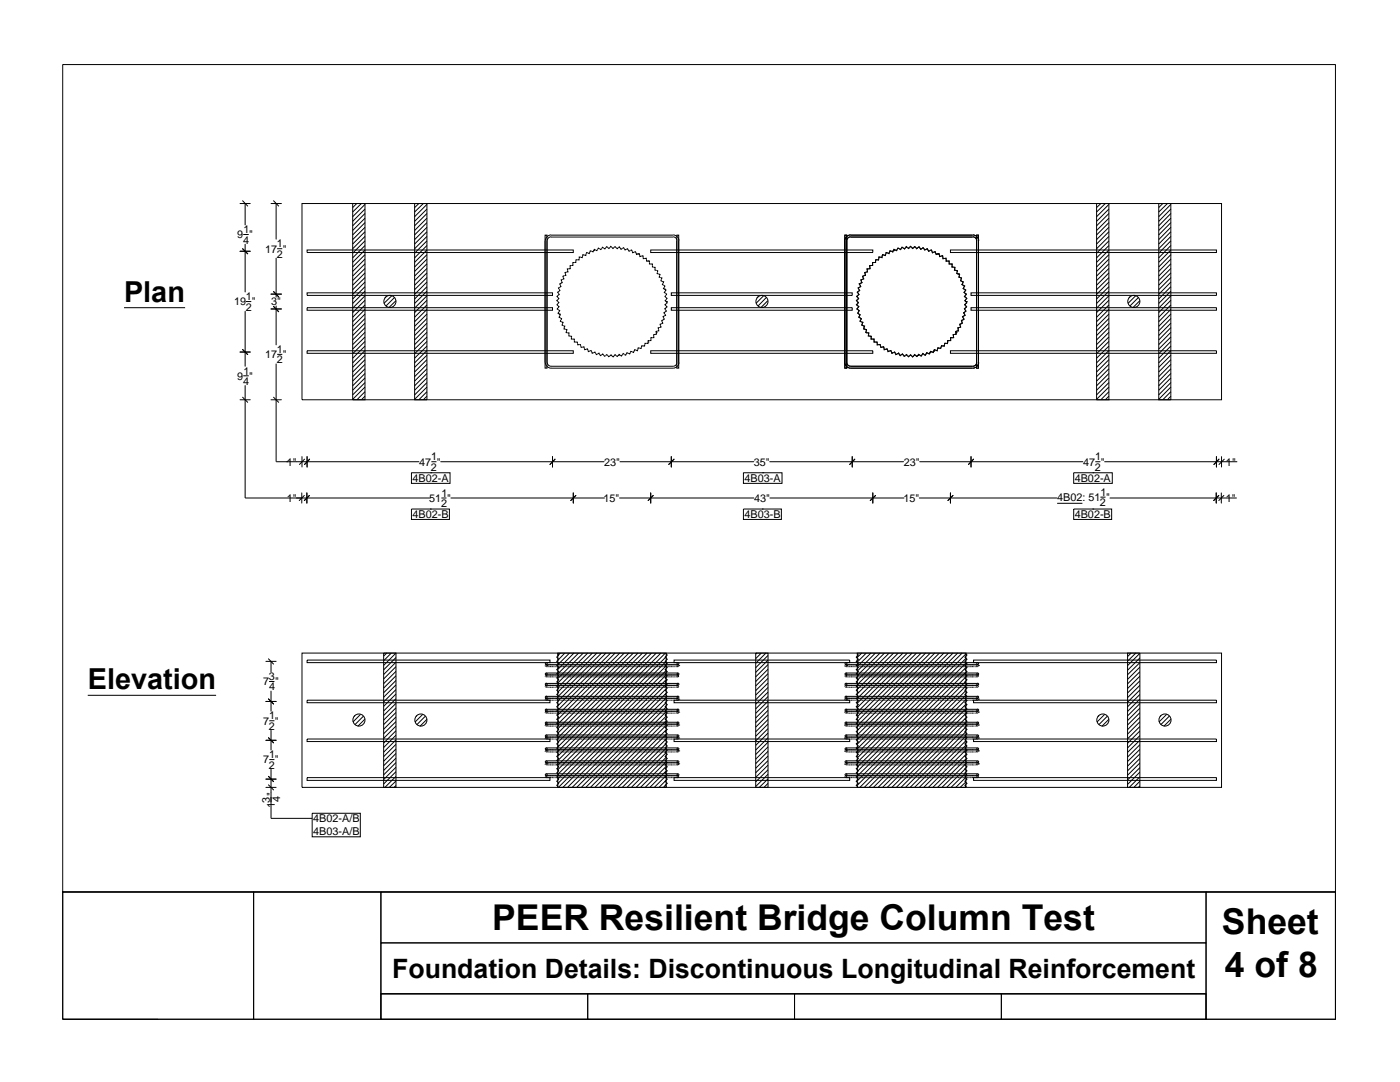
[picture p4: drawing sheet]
<svg xmlns="http://www.w3.org/2000/svg" width="279mm" height="216mm" viewBox="0 0 279 216" stroke-linecap="round" stroke-linejoin="round" font-family="sans-serif">
<defs><g id="words">
<g font-size="7.1">
<text x="98.2" y="185.6">PEER Resilient Bridge Column Test</text>
<text x="243.9" y="186.4">Sheet</text>
<text x="244.5" y="194.9">4 of 8</text>
</g>
<g font-size="5.8">
<text x="24.8" y="60.2">Plan</text>
<text x="17.5" y="137.5">Elevation</text>
</g>
<text font-size="5.3" x="78.3" y="195.1">Foundation Details: Discontinuous Longitudinal Reinforcement</text>
<g font-size="2.2">
<text x="47.4" y="47.6">9 &quot;</text>
<text x="48.6" y="46.5">1</text>
<text x="48.5" y="48.6">4</text>
<text x="52.9" y="50.4">17 &quot;</text>
<text x="55.2" y="51.4">2</text>
<text x="55.3" y="49.4">1</text>
<text x="49.1" y="59.9">1</text>
<text x="46.7" y="60.9">19 &quot;</text>
<text x="49.1" y="62">2</text>
<text x="54.1" y="60.9">3&quot;</text>
<text x="52.9" y="71.5">17 &quot;</text>
<text x="55.3" y="70.5">1</text>
<text x="47.4" y="75.7">9 &quot;</text>
<text x="48.5" y="76.8">4</text>
<text x="48.6" y="74.7">1</text>
<text x="55.2" y="72.5">2</text>
<text x="57.3" y="92.9">1&quot;</text>
<text x="83.7" y="92.9">47 &quot;</text>
<text x="86" y="94">2</text>
<text x="86" y="91.9">1</text>
<text x="120.6" y="92.9">23&quot;</text>
<text x="150.4" y="92.9">35&quot;</text>
<text x="180.4" y="92.9">23&quot;</text>
<text x="216.2" y="92.9">47 &quot;</text>
<text x="218.5" y="94">2</text>
<text x="218.6" y="91.9">1</text>
<text x="244.7" y="92.9">1&quot;</text>
<text x="57.2" y="100.1">1&quot;</text>
<text x="82.3" y="96.2">4B02-A</text>
<text x="85.7" y="100.1">51 &quot;</text>
<text x="88" y="101.1">2</text>
<text x="88.1" y="99.1">1</text>
<text x="120.5" y="100.1">15&quot;</text>
<text x="148.6" y="96.2">4B03-A</text>
<text x="150.5" y="100.1">43&quot;</text>
<text x="180.3" y="100.1">15&quot;</text>
<text x="211" y="100">4B02: 51 &quot;</text>
<text x="214.5" y="96.2">4B02-A</text>
<text x="219.5" y="101">2</text>
<text x="219.6" y="98.9">1</text>
<text x="244.6" y="100.1">1&quot;</text>
<text x="82.3" y="103.3">4B02-B</text>
<text x="148.6" y="103.3">4B03-B</text>
<text x="214.5" y="103.3">4B02-B</text>
<text x="52.5" y="136.8">7 &quot;</text>
<text x="53.7" y="135.7">3</text>
<text x="53.7" y="137.8">4</text>
<text x="53.7" y="143.6">1</text>
<text x="52.5" y="144.6">7 &quot;</text>
<text x="53.7" y="145.6">2</text>
<text x="52.5" y="152.3">7 &quot;</text>
<text x="53.7" y="153.4">2</text>
<text x="53.7" y="151.3">1</text>
<text x="53.8" y="160.2" transform="rotate(-90 53.8 160.2)">3</text>
<text x="54.8" y="161.3" transform="rotate(-90 54.8 161.3)">1 &quot;</text>
<text x="55.9" y="160.1" transform="rotate(-90 55.9 160.1)">4</text>
<text x="62.5" y="164.1">4B02-A/B</text>
<text x="62.5" y="166.7">4B03-A/B</text>
</g>
</g></defs>
<!-- layer: Outline -->
<path d="M60.3 40.6h183.5v39.2h-183.5zM60.3 130.3h183.5v26.8h-183.5z" fill="none" stroke="#000" stroke-width=".2"/>
<!-- layer: Corrugated_Duct -->
<g fill="none" stroke="#000" stroke-width=".2">
<path d="M111.6 57.7l.1 .3-.4 .3 .3 .5-.4 .4 .3 .4-.4 .4 .4 .4-.3 .4 .4 .4-.4 .5 .5 .3-.3 .5 .2 .2M112 56.5l-.3 .2 .3 .5-.6 .3 .2 .2M112.6 55l-.3 .1 .3 .5-.6 .3 .2 .5-.3 .1M113.1 54.3l-.3 .1 .1 .6h-.3M117 50.7l-.1 .3-.6-.2-.1 .6-.6-.1v.6l-.6-.1-.1 .6h-.6v.6h-.5v.6l-.6 .1 .2 .5-.3 .1M118.5 50l.1-.2 .5 .2 .3-.5 .5 .3 .4-.5 .4 .4 .4-.5 .4 .4 .4-.4 .4 .4 .5-.4 .4 .4 .4-.4 .3 .6 .5-.4 .3 .5 .6-.3 .2 .5 .3-.1M118.5 50h.1M118.5 50l-.2 .3-.5-.2-.2 .5-.5-.2-.1 .2M125.8 50l.3-.1 .2 .5 .5-.2 .2 .6 .3-.2M127.3 50.7l.3-.1 .1 .6 .6-.2 .1 .3M127.3 50.7h.1M128.3 51.3l.1 .3 .6-.1 .1 .6h.5v.6h.6v.6l.6 .1-.1 .5h.3"/>
<path d="M129.3 52.1h.1M131 53.9l.3 .1-.1 .3M131.2 54.3l-.1 .3 .6 .2-.1 .5 .5 .2-.2 .5 .5 .2-.2 .6 .5 .3-.3 .5 .3 .1M132.7 57.7l.2 .2-.3 .4 .4 .4-.1 .2M132.7 57.7h.1M132.9 58.9l-.2 .3 .4 .3-.4 .5 .3 .2M171.8 56.5l-.3 .2 .3 .5-.5 .3 .3 .5-.5 .3 .3 .5-.4 .4 .4 .4-.5 .4 .4 .4-.4 .4 .5 .4-.4 .5 .5 .3-.3 .5 .4 .3-.2 .5 .5 .3-.1 .3M172.9 54.3l-.3 .1 .1 .6-.5 .1 .2 .5-.6 .3 .2 .5-.3 .1M176.8 50.7l-.1 .3-.6-.2-.1 .6-.6-.1-.1 .6-.5-.1-.1 .6h-.6v.6h-.5v.6l-.6 .1 .1 .5-.2 .1M178.3 50l-.1 .3-.6-.2-.2 .5-.5-.2-.1 .2M178.3 50l.1-.2 .5 .2 .3-.5 .5 .3 .3-.5 .5 .4 .4-.5 .4 .4 .4-.4 .4 .4 .5-.4 .4 .4 .4-.4 .4 .6 .4-.4 .4 .5 .5-.3 .2 .5 .3-.1M178.3 50h.1"/>
<path d="M185.6 50l.3-.1 .2 .5 .2-.1M186.4 50.3l.2-.1 .2 .6 .3-.2M187.1 50.7l.3-.1 .1 .6 .6-.2 .1 .6 .6-.1v.6h.6v.6h.6v.6l.6 .1-.1 .5 .6 .1-.1 .3M187.1 50.7h.1M191 54.3v.3l.2 .1M191.2 54.7l.3 .1-.1 .5 .5 .2-.2 .5 .5 .2-.2 .6 .5 .3-.3 .5 .5 .3-.3 .4 .5 .4-.4 .5 .4 .3-.3 .5 .2 .2M191.2 54.7h.1M111.6 62.7l.2 .1-.2 .5 .5 .3-.1 .3M111.6 62.7h.1M111.9 63.9l-.1 .2 .6 .2-.2 .6 .5 .2-.1 .3M112.6 65.3v.3l.5 .2-.1 .6h.3M113.3 66.4h.3l-.1 .6 .6 .1-.1 .6h.6v.6h.6l.1 .5h.6v.2"/>
<path d="M115.9 69.1l.1 .2 .5-.1 .2 .6 .5-.2 .2 .6 .6-.3 .2 .6 .5-.3 .3 .6 .5-.3 .2 .3M119.7 70.7l.1 .3 .5-.4 .3 .5 .3-.1M120.9 70.9l.2-.1 .4 .4 .4-.4 .5 .4 .4-.4 .4 .3 .2-.2M123.4 70.9h.1M124.6 70.7l-.2-.2-.4 .5-.4-.3-.2 .3M127.3 69.7l-.1 .3-.6-.2-.2 .5-.5-.2-.2 .5-.6-.2-.2 .5-.3-.1M128.4 69.1l-.3-.1-.1 .5-.6-.1-.1 .3M129.3 68.3h.1M130.2 67.4h-.3v.6h-.5l-.1 .6-.6-.1-.1 .6-.3-.1M131 66.4v.3l-.5 .1v.6h-.3M131 66.4h.1M131.6 65.3l-.3 .1 .2 .6-.6 .1 .1 .3"/>
<path d="M132.7 62.7l.1 .2-.5 .3 .3 .5-.5 .2 .2 .6-.6 .2 .2 .5-.3 .2M132.9 61.4l-.2 .2 .3 .5-.5 .3 .2 .3M133 60.2h.1M133 60.2l.2 .2-.5 .4 .4 .4-.2 .2M171.7 63.9l-.1 .2 .6 .2-.2 .6 .5 .2-.1 .3M172.5 65.3l-.1 .3 .5 .2-.1 .6h.3M173.1 66.4h.3l-.1 .6 .6 .1-.1 .6h.6v.6h.6l.1 .5h.6v.2M175.7 69.1l.1 .2 .5-.1 .2 .6 .5-.2 .2 .6 .6-.3 .2 .6 .3-.1M178.3 70.4l.2-.2 .3 .6 .6-.3 .1 .3M179.5 70.7l.1 .3 .5-.4 .4 .5 .2-.1M180.7 70.9l.2-.1 .4 .4 .4-.4 .4 .4 .4-.4 .5 .3 .2-.2M183.2 70.9h.1"/>
<path d="M184.4 70.7l-.2-.2-.4 .5-.5-.3-.1 .3M185.6 70.4l-.2 .2-.5-.2-.2 .5-.3-.1M185.6 70.4h.1M186.3 70v.3l-.6-.2-.1 .3M186.3 70h.1M188.2 69.1l-.3-.1-.2 .5-.5-.1-.2 .6-.5-.2-.1 .2M190 67.4h-.3v.6h-.6v.6l-.6-.1v.6l-.3-.1M190.8 66.4v.3l-.6 .1 .1 .6h-.3M190.8 66.4h.1M191.2 65.7l.1 .3-.6 .1 .1 .3M191.5 65.3l-.3 .1v.3M192.8 60.2h.1"/>
<path d="M192.8 60.2l.1 .2-.4 .4 .4 .4-.4 .4 .3 .5-.5 .3 .3 .5-.5 .3 .3 .5-.5 .2 .2 .6-.6 .2 .2 .5-.2 .2M111.3 130.3h21.7v26.8h-21.7zM111.3 136.3l.2 .2-.4 .4 .4 .4-.4 .4 .4 .4-.4 .5 .4 .4-.4 .4 .4 .4-.4 .4 .4 .4-.4 .4 .4 .4-.4 .5 .4 .4-.4 .4 .4 .4-.4 .4 .4 .4-.4 .4 .4 .5-.4 .4 .4 .4-.4 .4 .4 .4-.4 .4 .4 .4-.4 .4 .4 .5-.4 .3 .4 .5-.2 .2M111.3 131.8l-.2 .2 .4 .3-.4 .5 .4 .4-.4 .4 .4 .4-.4 .4 .4 .4-.4 .5 .4 .4-.4 .4 .2 .2M111.3 130.3l.2 .4-.4 .4 .4 .4-.2 .3M111.8 130.3l-.5 .5M112.7 130.3l-1.4 1.5M113.7 130.3l-2.4 2.3M114.5 130.3l-3.2 3.3M115.5 130.3l-4.2 4.2M116.4 130.3l-5.1 5.1M117.3 130.3l-6 6"/>
<path d="M118.2 130.3l-6.9 6.9M119.1 130.3l-7.8 7.8M120 130.3l-8.7 8.7M120.9 130.3l-9.6 9.6M121.9 130.3l-10.6 10.6M122.8 130.3l-11.5 11.4M123.7 130.3l-12.4 12.4M124.6 130.3l-13.3 13.3M125.5 130.3l-14.2 14.2M126.4 130.3l-15.1 15.1M127.3 130.3l-16 16M128.2 130.3l-16.9 16.9"/>
<path d="M129.1 130.3l-17.8 17.8M130 130.3l-18.7 18.8M131 130.3l-19.7 19.7M131.9 130.3l-20.6 20.6M132.8 130.3l-21.5 21.5M133 130.3v.2l.2 .2-.5 .4 .5 .4-.5 .5 .5 .3-.5 .5 .5 .4-.5 .4 .5 .4-.5 .4 .5 .4-.5 .5 .5 .4-.5 .4 .5 .4-.5 .4 .5 .4-.5 .4 .5 .4-.5 .5 .5 .4-.5 .4 .5 .4-.5 .4 .5 .4-.5 .4 .5 .4-.5 .5 .5 .4-.5 .4 .3 .2M133 131l-21.7 21.7M133 132l-21.7 21.6M133 132.9l-21.7 21.6M133 133.8l-21.7 21.6M133 134.7l-21.7 21.7M133 135.6l-21.6 21.5"/>
<path d="M133 136.5l-20.7 20.6M133 137.4l-19.7 19.7M133 138.3l-18.8 18.8M133 139.2l-17.9 17.9M171.1 130.3h21.7v26.8h-21.7zM171.1 133l.2 .2-.4 .4 .4 .4-.4 .4 .4 .4-.4 .5 .4 .4-.4 .4 .4 .4-.4 .4 .4 .4-.4 .4 .4 .4-.4 .5 .4 .4-.4 .4 .4 .4-.4 .4 .4 .4-.4 .4 .4 .4-.4 .5 .4 .4-.4 .4 .4 .4-.4 .4 .4 .4-.4 .4 .4 .5-.4 .4 .4 .4-.2 .2M171.1 130.3v.2l.2 .2-.4 .4 .4 .4-.4 .5 .4 .3-.4 .5 .2 .2M172 130.3l-.9 .9M172.9 130.3l-1.8 1.8M173.8 130.3l-2.7 2.7M174.7 130.3l-3.6 3.6M175.6 130.3l-4.5 4.5"/>
<path d="M176.5 130.3l-5.4 5.4M177.4 130.3l-6.3 6.3M178.3 130.3l-7.2 7.3M179.3 130.3l-8.2 8.1M180.2 130.3l-9.1 9.1M181.1 130.3l-10 10M182 130.3l-10.9 10.9M182.9 130.3l-11.8 11.8M183.8 130.3l-12.7 12.7M184.7 130.3l-13.6 13.6M185.7 130.3l-14.6 14.5M186.5 130.3l-15.4 15.5"/>
<path d="M187.5 130.3l-16.4 16.4M188.4 130.3l-17.3 17.3M189.3 130.3l-18.2 18.2M190.2 130.3l-19.1 19.1M191.1 130.3l-20 20M192 130.3l-20.9 20.9M192.8 139.6l.2 .2-.4 .4 .4 .4-.4 .4 .4 .4-.4 .5 .4 .4-.4 .4 .4 .4-.4 .4 .4 .4-.2 .2M192.8 135.1l-.2 .2 .4 .4-.4 .4 .4 .4-.4 .4 .4 .4-.4 .4 .4 .4-.4 .5 .4 .4-.4 .4 .2 .2M192.8 130.3v.2l.2 .2-.4 .4 .4 .4-.4 .5 .4 .3-.4 .5 .4 .4-.4 .4 .4 .4-.4 .4 .4 .4-.2 .3M192.8 130.5l-21.7 21.6M192.8 131.4l-21.7 21.6M192.8 132.3l-21.7 21.6"/>
<path d="M192.8 133.2l-21.7 21.7M192.8 134.1l-21.7 21.7M192.8 135.1l-21.7 21.6M192.8 135.9l-21.2 21.2M192.8 136.9l-20.3 20.2M192.8 137.8l-19.4 19.3M192.8 138.7l-18.5 18.4M192.8 139.6l-17.6 17.5M111.3 153.6l.2 .2-.4 .4 .4 .5-.4 .3 .4 .5-.4 .4 .4 .4-.4 .4 .2 .4M111.3 149.1l-.2 .2 .4 .4-.4 .4 .4 .4-.4 .4 .4 .5-.4 .3 .4 .5-.4 .4 .4 .4-.4 .4 .2 .2M133 155.7l-.3 .2 .5 .4-.5 .4 .3 .4M133 151.1l.2 .3-.5 .3 .5 .5-.5 .4 .5 .4-.5 .4 .5 .4-.5 .4 .5 .5-.5 .3 .5 .5-.2 .2"/>
<path d="M133 142.9l.2 .2-.5 .4 .5 .4-.5 .4 .5 .5-.5 .4 .5 .4-.5 .4 .5 .4-.5 .4 .5 .4-.5 .4 .5 .5-.5 .3 .5 .5-.5 .4 .5 .4-.5 .4 .5 .4-.5 .4 .3 .2M133 140.2l-17 16.9M133 141.1l-16.1 16M133 142l-15.2 15.1M133 142.9l-14.3 14.2M133 143.8l-13.3 13.3M133 144.7l-12.4 12.4M133 145.6l-11.5 11.5M133 146.5l-10.6 10.6M133 147.5l-9.7 9.6M133 148.4l-8.8 8.7M133 149.3l-7.9 7.8"/>
<path d="M133 150.2l-7 6.9M133 151.1l-6.1 6M133 152l-5.2 5.1M133 152.9l-4.2 4.2M133 153.8l-3.3 3.3M133 154.7l-2.4 2.4M133 155.7l-1.5 1.4M133 156.6l-.6 .5M171.1 154.9l-.2 .1 .4 .5-.4 .4 .4 .4-.4 .4 .2 .4M171.1 150.3l.2 .2-.4 .4 .4 .5-.4 .3 .4 .5-.4 .4 .4 .4-.4 .4 .4 .4-.4 .4 .4 .5-.2 .2M171.1 146.6l-.2 .2 .4 .4-.4 .4 .4 .5-.4 .3 .4 .5-.4 .4 .4 .4-.4 .4 .2 .2M171.1 145.8l-.2 .2 .4 .4-.2 .2"/>
<path d="M192.8 152.4l-.2 .2 .4 .4-.4 .4 .4 .4-.4 .4 .4 .5-.4 .3 .4 .5-.4 .4 .4 .4-.4 .4 .2 .4M192.8 144.1l-.2 .2 .4 .5-.4 .4 .4 .4-.4 .4 .4 .4-.4 .4 .4 .4-.4 .4 .4 .5-.4 .3 .4 .5-.4 .4 .4 .4-.4 .4 .4 .4-.4 .4 .4 .5-.4 .3 .4 .5-.2 .2M192.8 140.5l-16.7 16.6M192.8 141.4l-15.7 15.7M192.8 142.3l-14.8 14.8M192.8 143.2l-13.9 13.9M192.8 144.2l-13 12.9M192.8 145l-12.1 12.1M192.8 146l-11.2 11.1M192.8 146.9l-10.3 10.2M192.8 147.8l-9.3 9.3M192.8 148.7l-8.5 8.4"/>
<path d="M192.8 149.6l-7.5 7.5M192.8 150.6l-6.6 6.5M192.8 151.4l-5.7 5.7M192.8 152.4l-4.8 4.7M192.8 153.3l-3.9 3.8M192.8 154.2l-3 2.9M192.8 155.1l-2.1 2M192.8 156l-1.2 1.1M192.8 156.9l-.2 .2"/>
</g>
<!-- layer: Staples -->
<g fill="none" stroke="#000" stroke-width=".2">
<path d="M108.8 48.1v25.4h.4v-25.4M110 46.9h24.3a1.16 1.16 0 0 1 1.2 1.1M110 47.3h24.3M110 47.3a.78 .78 0 0 0-.8 .7M110 46.9a1.16 1.16 0 0 0-1.2 1.1M134.3 47.3a.78 .78 0 0 1 .8 .7M135.1 48.1v25.4h.4v-25.4M169.7 46.9h24.4a1.16 1.16 0 0 1 1.2 1.1M169.7 47.3h24.4M169.8 46.9a1.16 1.16 0 0 0-1.2 1.1v25.5h.4v-25.4a.78 .78 0 0 1 .8-.8M194.1 47.3a.78 .78 0 0 1 .8 .7M194.9 48.1v25.4h.4v-25.4"/>
<path d="M108.8 72.3v-25.4h.4v25.4M108.8 72.3a1.16 1.16 0 0 0 1.2 1.2M109.2 72.3a.78 .78 0 0 0 .8 .8M135.1 72.3v-25.4h.4v25.4M135.1 72.3a.78 .78 0 0 1-.8 .8h-24.3M135.5 72.3a1.16 1.16 0 0 1-1.2 1.2h-24.3M169.8 73.1a.78 .78 0 0 1-.8-.8v-25.4h-.4v25.4a1.16 1.16 0 0 0 1.2 1.2M194.9 72.3v-25.4h.4v25.4M194.9 72.3a.78 .78 0 0 1-.8 .8h-24.4M195.3 72.3a1.16 1.16 0 0 1-1.2 1.2h-24.4M108.8 139.5v.1M108.8 137h.1"/>
<path d="M108.8 134.9v.1M108.8 132.8v.1M108.9 139.7h.1M108.9 137.1h.1M108.9 134.8h-.1M108.9 135l.1 .1M108.9 132.9l.1 .1M109 134.7l.1 .1v.2M109 139.3h26.3M109 139h26.3M109 136.8h26.3M109 136.4h26.3"/>
<path d="M109 134.3h26.3M109 132.6h26.3M109 132.2h26.3M109.1 139.7h.1M109.1 137.1h.1M109.1 135l.1 .1M109.1 133h.1M109.1 139.4h-.2l-.1 .1M109.1 136.8h-.2l-.1 .1M109.1 132.7l-.3 .1M109.1 139.4l.1 .1M109.1 136.8v.3"/>
<path d="M109.1 132.7l.1 .1M109.2 139.5h.1M109.2 132.8h.1M109.2 139.5l-.1 .2M109.2 132.9h-.1M109.2 139.3h.3M109.2 139.7h.3M109.2 136.8h.3M109.2 137.1h.3M109.2 134.7h.3M109.2 135.1h.3M109.2 132.6h.3"/>
<path d="M109.2 133h.3M109.5 139.7h.2M109.5 137.1h.2M109.5 135.1h.2M109.5 133h.2M109.7 139.3h.3M109.7 139.7h.3M109.7 136.8h.3M109.7 137.1h.3M109.7 134.7h.3M109.7 135.1h.3M109.7 132.6h.3"/>
<path d="M109.7 133h.3M110 139.7h.1M110 137.1h.1M110 135.1h.1M110 133h.1M110.2 139.3h.2M110.2 139.7h.2M110.2 136.8h.2M110.2 137.1h.2M110.2 134.7h.2M110.2 135.1h.2M110.2 132.6h.2"/>
<path d="M110.2 133h.2M110.5 139.7h.9M110.5 137.1h.9M110.5 135.1h.9M110.5 133h.9M111.4 139.3h.3M111.4 139.7h.3M111.4 136.8h.3M111.4 137.1h.3M111.4 134.7h.3M111.4 135.1h.3M111.4 132.6h.3"/>
<path d="M111.4 133h.3M111.7 139.7h.1M111.7 137.1h.1M111.7 135.1h.1M111.7 133h.1M111.9 139.3h.2M111.9 139.7h.2M111.9 136.8h.2M111.9 137.1h.2M111.9 134.7h.2M111.9 135.1h.2M111.9 132.6h.2"/>
<path d="M111.9 133h.2M112.2 139.7h.1M112.2 137.1h.1M112.2 135.1h.1M112.2 133h.1M112.3 139.3h.3M112.3 139.7h.3M112.3 136.8h.3M112.3 137.1h.3M112.3 134.7h.3M112.3 135.1h.3M112.3 132.6h.3"/>
<path d="M112.3 133h.3M112.6 139.7h.2M112.6 137.1h.2M112.6 135.1h.2M112.6 133h.2M112.8 139.3h.3M112.8 139.7h.3M112.8 136.8h.3M112.8 137.1h.3M112.8 134.7h.3M112.8 135.1h.3M112.8 132.6h.3"/>
<path d="M112.8 133h.3M113.1 139.7h.1M113.1 137.1h.1M113.1 135.1h.1M113.1 133h.1M113.3 139.3h.2M113.3 139.7h.2M113.3 136.8h.2M113.3 137.1h.2M113.3 134.7h.2M113.3 135.1h.2M113.3 132.6h.2"/>
<path d="M113.3 133h.2M113.6 139.7h.1M113.6 137.1h.1M113.6 135.1h.1M113.6 133h.1M113.7 139.3h.3M113.7 139.7h.3M113.7 136.8h.3M113.7 137.1h.3M113.7 134.7h.3M113.7 135.1h.3M113.7 132.6h.3"/>
<path d="M113.7 133h.3M114 139.7h.2M114 137.1h.2M114 135.1h.2M114 133h.2M114.2 139.3h.3M114.2 139.7h.3M114.2 136.8h.3M114.2 137.1h.3M114.2 134.7h.3M114.2 135.1h.3M114.2 132.6h.3"/>
<path d="M114.2 133h.3M114.5 139.7h.9M114.5 137.1h.9M114.5 135.1h.9M114.5 133h.9M115.4 139.3h.3M115.4 139.7h.5M115.4 136.8h.3M115.4 137.1h.5M115.4 134.7h.3M115.4 135.1h.5M115.4 132.6h.3"/>
<path d="M115.4 133h.5M115.9 139.3h.2M115.9 139.7h.2M115.9 136.8h.2M115.9 137.1h.2M115.9 134.7h.2M115.9 135.1h.2M115.9 132.6h.2M115.9 133h.2M116.2 139.7h.1M116.2 137.1h.1M116.2 135.1h.1"/>
<path d="M116.2 133h.1M116.4 139.3h.2M116.4 139.7h.2M116.4 136.8h.2M116.4 137.1h.2M116.4 134.7h.2M116.4 135.1h.2M116.4 132.6h.2M116.4 133h.2M116.7 139.7h.1M116.7 137.1h.1M116.7 135.1h.1"/>
<path d="M116.7 133h.1M116.8 139.3h.3M116.8 139.7h.4M116.8 136.8h.3M116.8 137.1h.4M116.8 134.7h.3M116.8 135.1h.4M116.8 132.6h.3M116.8 133h.4M117.3 139.3h.2M117.3 139.7h.2M117.3 136.8h.2"/>
<path d="M117.3 137.1h.2M117.3 134.7h.2M117.3 135.1h.2M117.3 132.6h.2M117.3 133h.2M117.6 139.7h.1M117.6 137.1h.1M117.6 135.1h.1M117.6 133h.1M117.8 139.3h.2M117.8 139.7h.2M117.8 136.8h.2"/>
<path d="M117.8 137.1h.2M117.8 134.7h.2M117.8 135.1h.2M117.8 132.6h.2M117.8 133h.2M118.1 139.7h.8M118.1 137.1h.8M118.1 135.1h.8M118.1 133h.8M119 139.3h.2M119 139.7h.2M119 136.8h.2"/>
<path d="M119 137.1h.2M119 134.7h.2M119 135.1h.2M119 132.6h.2M119 133h.2M119.3 139.7h.1M119.3 137.1h.1M119.3 135.1h.1M119.3 133h.1M119.5 139.3h.2M119.5 139.7h.2M119.5 136.8h.2"/>
<path d="M119.5 137.1h.2M119.5 134.7h.2M119.5 135.1h.2M119.5 132.6h.2M119.5 133h.2M119.7 139.7h.6M119.7 137.1h.6M119.7 135.1h.6M119.7 133h.6M119.9 139.3h.3M119.9 136.8h.3M119.9 134.7h.3"/>
<path d="M119.9 132.6h.3M120.4 139.3h.2M120.4 139.7h.2M120.4 136.8h.2M120.4 137.1h.2M120.4 134.7h.2M120.4 135.1h.2M120.4 132.6h.2M120.4 133h.2M120.7 139.7h.1M120.7 137.1h.1M120.7 135.1h.1"/>
<path d="M120.7 133h.1M120.8 139.3h.3M120.8 139.7h.3M120.8 136.8h.3M120.8 137.1h.3M120.8 134.7h.3M120.8 135.1h.3M120.8 132.6h.3M120.8 133h.3M121.1 139.7h.6M121.1 137.1h.6M121.1 135.1h.6"/>
<path d="M121.1 133h.6M121.3 139.3h.3M121.3 136.8h.3M121.3 134.7h.3M121.3 132.6h.3M121.8 139.3h.2M121.8 139.7h.2M121.8 136.8h.2M121.8 137.1h.2M121.8 134.7h.2M121.8 135.1h.2M121.8 132.6h.2"/>
<path d="M121.8 133h.2M122.1 139.7h1.3M122.1 137.1h1.3M122.1 135.1h1.3M122.1 133h1.3M123 139.3h.3M123 136.8h.3M123 134.7h.3M123 132.6h.3M123.5 139.3h.2M123.5 139.7h.2M123.5 136.8h.2"/>
<path d="M123.5 137.1h.2M123.5 134.7h.2M123.5 135.1h.2M123.5 132.6h.2M123.5 133h.2M123.8 139.7h.1M123.8 137.1h.1M123.8 135.1h.1M123.8 133h.1M123.9 139.3h.3M123.9 139.7h.3M123.9 136.8h.3"/>
<path d="M123.9 137.1h.3M123.9 134.7h.3M123.9 135.1h.3M123.9 132.6h.3M123.9 133h.3M124.2 139.7h.6M124.2 137.1h.6M124.2 135.1h.6M124.2 133h.6M124.4 139.3h.3M124.4 136.8h.3M124.4 134.7h.3"/>
<path d="M124.4 132.6h.3M124.9 139.3h.2M124.9 139.7h.2M124.9 136.8h.2M124.9 137.1h.2M124.9 134.7h.2M124.9 135.1h.2M124.9 132.6h.2M124.9 133h.2M125.2 139.7h.1M125.2 137.1h.1M125.2 135.1h.1"/>
<path d="M125.2 133h.1M125.3 139.3h.3M125.3 139.7h.3M125.3 136.8h.3M125.3 137.1h.3M125.3 134.7h.3M125.3 135.1h.3M125.3 132.6h.3M125.3 133h.3M125.6 139.7h1.4M125.6 137.1h1.4M125.6 135.1h1.4"/>
<path d="M125.6 133h1.4M125.8 139.3h.3M125.8 136.8h.3M125.8 134.7h.3M125.8 132.6h.3M127 139.3h.3M127 139.7h.3M127 136.8h.3M127 137.1h.3M127 134.7h.3M127 135.1h.3M127 132.6h.3"/>
<path d="M127 133h.3M127.3 139.7h.4M127.3 137.1h.4M127.3 135.1h.4M127.3 133h.4M127.5 139.3h.2M127.5 136.8h.2M127.5 134.7h.2M127.5 132.6h.2M127.8 139.7h.1M127.8 137.1h.1M127.8 135.1h.1"/>
<path d="M127.8 133h.1M128 139.3h.2M128 139.7h.2M128 136.8h.2M128 137.1h.2M128 134.7h.2M128 135.1h.2M128 132.6h.2M128 133h.2M128.3 139.7h.1M128.3 137.1h.1M128.3 135.1h.1"/>
<path d="M128.3 133h.1M128.4 139.3h.3M128.4 139.7h.3M128.4 136.8h.3M128.4 137.1h.3M128.4 134.7h.3M128.4 135.1h.3M128.4 132.6h.3M128.4 133h.3M128.7 139.7h.4M128.7 137.1h.4M128.7 135.1h.4"/>
<path d="M128.7 133h.4M128.9 139.3h.2M128.9 136.8h.2M128.9 134.7h.2M128.9 132.6h.2M129.2 139.7h.1M129.2 137.1h.1M129.2 135.1h.1M129.2 133h.1M129.4 139.3h.2M129.4 139.7h.2M129.4 136.8h.2"/>
<path d="M129.4 137.1h.2M129.4 134.7h.2M129.4 135.1h.2M129.4 132.6h.2M129.4 133h.2M129.7 139.7h.1M129.7 137.1h.1M129.7 135.1h.1M129.7 133h.1M129.8 139.3h.3M129.8 139.7h.3M129.8 136.8h.3"/>
<path d="M129.8 137.1h.3M129.8 134.7h.3M129.8 135.1h.3M129.8 132.6h.3M129.8 133h.3M130.1 139.7h.9M130.1 137.1h.9M130.1 135.1h.9M130.1 133h.9M131 139.3h.3M131 139.7h.3M131 136.8h.3"/>
<path d="M131 137.1h.3M131 134.7h.3M131 135.1h.3M131 132.6h.3M131 133h.3M131.3 139.7h.2M131.3 137.1h.2M131.3 135.1h.2M131.3 133h.2M131.5 139.3h.3M131.5 139.7h.3M131.5 136.8h.3"/>
<path d="M131.5 137.1h.3M131.5 134.7h.3M131.5 135.1h.3M131.5 132.6h.3M131.5 133h.3M131.8 139.7h.1M131.8 137.1h.1M131.8 135.1h.1M131.8 133h.1M132 139.3h.2M132 139.7h.2M132 136.8h.2"/>
<path d="M132 137.1h.2M132 134.7h.2M132 135.1h.2M132 132.6h.2M132 133h.2M132.3 139.7h.1M132.3 137.1h.1M132.3 135.1h.1M132.3 133h.1M132.4 139.3h.3M132.4 139.7h.3M132.4 136.8h.3"/>
<path d="M132.4 137.1h.3M132.4 134.7h.3M132.4 135.1h.3M132.4 132.6h.3M132.4 133h.3M132.7 139.7h.2M132.7 137.1h.2M132.7 135.1h.2M132.7 133h.2M132.9 139.3h.3M132.9 139.7h.3M132.9 136.8h.3"/>
<path d="M132.9 137.1h.3M132.9 134.7h.3M132.9 135.1h.3M132.9 132.6h.3M132.9 133h.3M133.2 139.7h.1M133.2 137.1h.1M133.2 135.1h.1M133.2 133h.1M133.4 139.3h.2M133.4 139.7h.2M133.4 136.8h.2"/>
<path d="M133.4 137.1h.2M133.4 134.7h.2M133.4 135.1h.2M133.4 132.6h.2M133.4 133h.2M133.7 139.7h.1M133.7 137.1h.1M133.7 135.1h.1M133.7 133h.1M133.8 139.3h.3M133.8 139.7h.3M133.8 136.8h.3"/>
<path d="M133.8 137.1h.3M133.8 134.7h.3M133.8 135.1h.3M133.8 132.6h.3M133.8 133h.3M134.1 139.7h.9M134.1 137.1h.9M134.1 135.1h.9M134.1 133h.9M135.1 139.3h.2M135.1 139.7h.2M135.1 136.8h.2"/>
<path d="M135.1 137.1h.2M135.1 134.7h.2M135.1 135.1h.2M135.1 132.6h.2M135.1 139.5v.1M135.1 137h.1M135.1 134.9v.1M135.1 132.8v.1M135.2 139.7h.1M135.2 137.1h.1M135.2 134.8h-.1M135.2 135v.1"/>
<path d="M135.2 132.9v.1M135.3 139.3l-.2 .2M135.3 136.8l-.2 .1M135.3 132.6l-.2 .2M135.3 134.7h-26.4M135.3 134.7h-.1M135.3 134.7l.2 .2-.2 .2M135.3 139.3l.1 .1M135.3 136.8h.1M135.3 132.6l.1 .1M135.4 136.8v.3h-.1M135.4 139.4l.1 .1"/>
<path d="M135.4 132.7l.1 .1M135.5 139.5l-.2 .2M135.5 139.5h.1M135.5 132.9l-.4 .1M135.5 132.8h.1M168.6 132.8l.2 .2M168.6 137h.1M168.6 134.9v.1M168.6 139.4l.2 .3M168.6 136.8v.1M168.6 137.1h.2M168.6 134.8h.1"/>
<path d="M168.6 135l.2 .1M168.6 132.7v.1M168.7 139.4h.2M168.7 136.8h.2M168.7 132.7h.2M168.7 134.7h26.4h-.1M168.8 134.7l.1 .1v.2M168.8 139.3h26.3M168.8 139.7h.1M168.8 139h26.3M168.8 136.8h26.3M168.8 137.1h.1"/>
<path d="M168.8 136.4h26.3M168.8 135.1h.1M168.8 134.3h26.3M168.8 132.6h26.3M168.8 132.2h26.3M168.9 139.3h.2M168.9 139.7h.2M168.9 136.8h.2M168.9 137.1h.2M168.9 134.7h.2M168.9 135.1h.2M168.9 132.6h.2"/>
<path d="M168.9 133h.2M168.9 133h.1M168.9 139.7h-.1M168.9 137.1h-.1M168.9 135l-.1 .1M168.9 139.4l.1 .1M168.9 136.8v.3M168.9 132.7l.1 .1M169 139.5h.1M169 132.8h.1M169 139.5l-.1 .2M169 132.9h-.1"/>
<path d="M169.2 139.7h.1M169.2 137.1h.1M169.2 135.1h.1M169.2 133h.1M169.4 139.3h.2M169.4 139.7h.4M169.4 136.8h.2M169.4 137.1h.4M169.4 134.7h.2M169.4 135.1h.4M169.4 132.6h.2M169.4 133h.4"/>
<path d="M169.8 139.3h.3M169.8 139.7h.3M169.8 136.8h.3M169.8 137.1h.3M169.8 134.7h.3M169.8 135.1h.3M169.8 132.6h.3M169.8 133h.3M170.1 139.7h.2M170.1 137.1h.2M170.1 135.1h.2M170.1 133h.2"/>
<path d="M170.3 139.3h.2M170.3 139.7h.2M170.3 136.8h.2M170.3 137.1h.2M170.3 134.7h.2M170.3 135.1h.2M170.3 132.6h.2M170.3 133h.2M170.6 139.7h.9M170.6 137.1h.9M170.6 135.1h.9M170.6 133h.9"/>
<path d="M171.5 139.3h.3M171.5 139.7h.3M171.5 136.8h.3M171.5 137.1h.3M171.5 134.7h.3M171.5 135.1h.3M171.5 132.6h.3M171.5 133h.3M171.8 139.7h.1M171.8 137.1h.1M171.8 135.1h.1M171.8 133h.1"/>
<path d="M172 139.3h.2M172 139.7h.2M172 136.8h.2M172 137.1h.2M172 134.7h.2M172 135.1h.2M172 132.6h.2M172 133h.2M172.3 139.7h.6M172.3 137.1h.6M172.3 135.1h.6M172.3 133h.6"/>
<path d="M172.5 139.3h.2M172.5 136.8h.2M172.5 134.7h.2M172.5 132.6h.2M172.9 139.3h.3M172.9 139.7h.3M172.9 136.8h.3M172.9 137.1h.3M172.9 134.7h.3M172.9 135.1h.3M172.9 132.6h.3M172.9 133h.3"/>
<path d="M173.2 139.7h.1M173.2 137.1h.1M173.2 135.1h.1M173.2 133h.1M173.4 139.3h.2M173.4 139.7h.2M173.4 136.8h.2M173.4 137.1h.2M173.4 134.7h.2M173.4 135.1h.2M173.4 132.6h.2M173.4 133h.2"/>
<path d="M173.7 139.7h.6M173.7 137.1h.6M173.7 135.1h.6M173.7 133h.6M173.8 139.3h.3M173.8 136.8h.3M173.8 134.7h.3M173.8 132.6h.3M174.3 139.3h.3M174.3 139.7h.3M174.3 136.8h.3M174.3 137.1h.3"/>
<path d="M174.3 134.7h.3M174.3 135.1h.3M174.3 132.6h.3M174.3 133h.3M174.6 139.7h1.2M174.6 137.1h1.2M174.6 135.1h1.2M174.6 133h1.2M175.5 139.3h.3M175.5 136.8h.3M175.5 134.7h.3M175.5 132.6h.3"/>
<path d="M175.8 139.7h.2M175.8 137.1h.2M175.8 135.1h.2M175.8 133h.2M176 139.3h.3M176 139.7h.3M176 136.8h.3M176 137.1h.3M176 134.7h.3M176 135.1h.3M176 132.6h.3M176 133h.3"/>
<path d="M176.3 139.7h.1M176.3 137.1h.1M176.3 135.1h.1M176.3 133h.1M176.5 139.3h.2M176.5 139.7h.2M176.5 136.8h.2M176.5 137.1h.2M176.5 134.7h.2M176.5 135.1h.2M176.5 132.6h.2M176.5 133h.2"/>
<path d="M176.8 139.7h.4M176.8 137.1h.4M176.8 135.1h.4M176.8 133h.4M176.9 139.3h.3M176.9 136.8h.3M176.9 134.7h.3M176.9 132.6h.3M177.2 139.7h.2M177.2 137.1h.2M177.2 135.1h.2M177.2 133h.2"/>
<path d="M177.4 139.3h.3M177.4 139.7h.3M177.4 136.8h.3M177.4 137.1h.3M177.4 134.7h.3M177.4 135.1h.3M177.4 132.6h.3M177.4 133h.3M177.7 139.7h.1M177.7 137.1h.1M177.7 135.1h.1M177.7 133h.1"/>
<path d="M177.9 139.3h.2M177.9 139.7h.2M177.9 136.8h.2M177.9 137.1h.2M177.9 134.7h.2M177.9 135.1h.2M177.9 132.6h.2M177.9 133h.2M178.2 139.7h.4M178.2 137.1h.4M178.2 135.1h.4M178.2 133h.4"/>
<path d="M178.3 139.3h.3M178.3 136.8h.3M178.3 134.7h.3M178.3 132.6h.3M178.6 139.7h.5M178.6 137.1h.5M178.6 135.1h.5M178.6 133h.5M179.1 139.3h.3M179.1 139.7h.3M179.1 136.8h.3M179.1 137.1h.3"/>
<path d="M179.1 134.7h.3M179.1 135.1h.3M179.1 132.6h.3M179.1 133h.3M179.4 139.7h.1M179.4 137.1h.1M179.4 135.1h.1M179.4 133h.1M179.6 139.3h.2M179.6 139.7h.2M179.6 136.8h.2M179.6 137.1h.2"/>
<path d="M179.6 134.7h.2M179.6 135.1h.2M179.6 132.6h.2M179.6 133h.2M179.9 139.7h.1M179.9 137.1h.1M179.9 135.1h.1M179.9 133h.1M180 139.3h.3M180 139.7h.3M180 136.8h.3M180 137.1h.3"/>
<path d="M180 134.7h.3M180 135.1h.3M180 132.6h.3M180 133h.3M180.3 139.7h.2M180.3 137.1h.2M180.3 135.1h.2M180.3 133h.2M180.5 139.3h.2M180.5 139.7h.2M180.5 136.8h.2M180.5 137.1h.2"/>
<path d="M180.5 134.7h.2M180.5 135.1h.2M180.5 132.6h.2M180.5 133h.2M180.8 139.7h.1M180.8 137.1h.1M180.8 135.1h.1M180.8 133h.1M181 139.3h.2M181 139.7h.2M181 136.8h.2M181 137.1h.2"/>
<path d="M181 134.7h.2M181 135.1h.2M181 132.6h.2M181 133h.2M181.3 139.7h.1M181.3 137.1h.1M181.3 135.1h.1M181.3 133h.1M181.4 139.3h.3M181.4 139.7h.3M181.4 136.8h.3M181.4 137.1h.3"/>
<path d="M181.4 134.7h.3M181.4 135.1h.3M181.4 132.6h.3M181.4 133h.3M181.7 139.7h.1M181.7 137.1h.1M181.7 135.1h.1M181.7 133h.1M181.9 139.3h.2M181.9 139.7h.2M181.9 136.8h.2M181.9 137.1h.2"/>
<path d="M181.9 134.7h.2M181.9 135.1h.2M181.9 132.6h.2M181.9 133h.2M182.2 139.7h.9M182.2 137.1h.9M182.2 135.1h.9M182.2 133h.9M183.1 139.3h.3M183.1 139.7h.3M183.1 136.8h.3M183.1 137.1h.3"/>
<path d="M183.1 134.7h.3M183.1 135.1h.3M183.1 132.6h.3M183.1 133h.3M183.4 139.7h.1M183.4 137.1h.1M183.4 135.1h.1M183.4 133h.1M183.6 139.3h.2M183.6 139.7h.2M183.6 136.8h.2M183.6 137.1h.2"/>
<path d="M183.6 134.7h.2M183.6 135.1h.2M183.6 132.6h.2M183.6 133h.2M183.9 139.7h.1M183.9 137.1h.1M183.9 135.1h.1M183.9 133h.1M184.1 139.3h.2M184.1 139.7h.2M184.1 136.8h.2M184.1 137.1h.2"/>
<path d="M184.1 134.7h.2M184.1 135.1h.2M184.1 132.6h.2M184.1 133h.2M184.3 139.7h.2M184.3 137.1h.2M184.3 135.1h.2M184.3 133h.2M184.5 139.3h.3M184.5 139.7h.3M184.5 136.8h.3M184.5 137.1h.3"/>
<path d="M184.5 134.7h.3M184.5 135.1h.3M184.5 132.6h.3M184.5 133h.3M184.8 139.7h.1M184.8 137.1h.1M184.8 135.1h.1M184.8 133h.1M185 139.3h.2M185 139.7h.2M185 136.8h.2M185 137.1h.2"/>
<path d="M185 134.7h.2M185 135.1h.2M185 132.6h.2M185 133h.2M185.3 139.7h.1M185.3 137.1h.1M185.3 135.1h.1M185.3 133h.1M185.4 139.3h.3M185.4 139.7h.3M185.4 136.8h.3M185.4 137.1h.3"/>
<path d="M185.4 134.7h.3M185.4 135.1h.3M185.4 132.6h.3M185.4 133h.3M185.7 139.7h.2M185.7 137.1h.2M185.7 135.1h.2M185.7 133h.2M185.9 139.3h.3M185.9 139.7h.3M185.9 136.8h.3M185.9 137.1h.3"/>
<path d="M185.9 134.7h.3M185.9 135.1h.3M185.9 132.6h.3M185.9 133h.3M186.2 139.7h.9M186.2 137.1h.9M186.2 135.1h.9M186.2 133h.9M187.1 139.3h.3M187.1 139.7h.3M187.1 136.8h.3M187.1 137.1h.3"/>
<path d="M187.1 134.7h.3M187.1 135.1h.3M187.1 132.6h.3M187.1 133h.3M187.4 139.7h.2M187.4 137.1h.2M187.4 135.1h.2M187.4 133h.2M187.6 139.3h.3M187.6 139.7h.3M187.6 136.8h.3M187.6 137.1h.3"/>
<path d="M187.6 134.7h.3M187.6 135.1h.3M187.6 132.6h.3M187.6 133h.3M187.9 139.7h.1M187.9 137.1h.1M187.9 135.1h.1M187.9 133h.1M188.1 139.3h.2M188.1 139.7h.4M188.1 136.8h.2M188.1 137.1h.4"/>
<path d="M188.1 134.7h.2M188.1 135.1h.4M188.1 132.6h.2M188.1 133h.4M188.5 139.3h.3M188.5 139.7h.3M188.5 136.8h.3M188.5 137.1h.3M188.5 134.7h.3M188.5 135.1h.3M188.5 132.6h.3M188.5 133h.3"/>
<path d="M188.8 139.7h.2M188.8 137.1h.2M188.8 135.1h.2M188.8 133h.2M189 139.3h.3M189 139.7h.3M189 136.8h.3M189 137.1h.3M189 134.7h.3M189 135.1h.3M189 132.6h.3M189 133h.3"/>
<path d="M189.3 139.7h.1M189.3 137.1h.1M189.3 135.1h.1M189.3 133h.1M189.5 139.3h.2M189.5 139.7h.4M189.5 136.8h.2M189.5 137.1h.4M189.5 134.7h.2M189.5 135.1h.4M189.5 132.6h.2M189.5 133h.4"/>
<path d="M189.9 139.3h.3M189.9 139.7h.3M189.9 136.8h.3M189.9 137.1h.3M189.9 134.7h.3M189.9 135.1h.3M189.9 132.6h.3M189.9 133h.3M190.2 139.7h1.4M190.2 137.1h1.4M190.2 135.1h1.4M190.2 133h1.4"/>
<path d="M191.2 139.3h.2M191.2 136.8h.2M191.2 134.7h.2M191.2 132.6h.2M191.6 139.3h.3M191.6 139.7h.3M191.6 136.8h.3M191.6 137.1h.3M191.6 134.7h.3M191.6 135.1h.3M191.6 132.6h.3M191.6 133h.3"/>
<path d="M191.9 139.7h.2M191.9 137.1h.2M191.9 135.1h.2M191.9 133h.2M192.1 139.3h.2M192.1 139.7h.2M192.1 136.8h.2M192.1 137.1h.2M192.1 134.7h.2M192.1 135.1h.2M192.1 132.6h.2M192.1 133h.2"/>
<path d="M192.4 139.7h.6M192.4 137.1h.6M192.4 135.1h.6M192.4 133h.6M192.6 139.3h.2M192.6 136.8h.2M192.6 134.7h.2M192.6 132.6h.2M193 139.3h.3M193 139.7h.3M193 136.8h.3M193 137.1h.3"/>
<path d="M193 134.7h.3M193 135.1h.3M193 132.6h.3M193 133h.3M193.3 139.7h.1M193.3 137.1h.1M193.3 135.1h.1M193.3 133h.1M193.5 139.3h.2M193.5 139.7h.2M193.5 136.8h.2M193.5 137.1h.2"/>
<path d="M193.5 134.7h.2M193.5 135.1h.2M193.5 132.6h.2M193.5 133h.2M193.8 139.7h1.3M193.8 137.1h1.3M193.8 135.1h1.3M194 139.3h.2M194 136.8h.2M194 134.7h.2M194 132.6h.2M194.9 132.8l.2 .2"/>
<path d="M194.9 137h.1M194.9 134.9v.1M194.9 139.4l.2 .3M194.9 136.8v.1M194.9 137.1h.2M194.9 134.8h.1M194.9 135l.2 .1M194.9 132.7v.1M195 139.4h.2M195 136.8h.2M195 132.7h.2M195.1 134.7l.1 .1v.2"/>
<path d="M195.2 133h-1.4M195.2 139.7h-.1M195.2 137.1h-.1M195.2 135l-.1 .1M195.2 139.4l.1 .1M195.2 136.8v.3M195.2 132.7l.1 .1M195.3 139.5h.1M195.3 132.8h.1M195.3 139.5l-.1 .2M195.3 132.9h-.1M108.8 155v.1"/>
<path d="M108.8 152.4v.1M108.8 149.8v.2M108.8 147.2v.2M108.8 144.7v.1M108.8 142.1v.1M108.9 154.9l-.1 .1M108.9 155.1l.1 .1M108.9 152.3l-.1 .1M108.9 152.5l.1 .1M108.9 150h.1M108.9 147.4h.1M108.9 144.8l.1 .1"/>
<path d="M108.9 142.3h.1M109 154.8l.1 .1v.2M109 152.2l.2 .2M109 149.7l.2 .1M109 154.4h26.3M109 152.2h-.1M109 152.2h26.3M109 151.8h26.3M109 149.2h26.3M109 147.1h26.3M109 146.7h26.3M109 144.5h26.3"/>
<path d="M109 144.1h26.3M109 141.9h26.3M109 141.5h26.3M109.1 155.1l.1 .1M109.1 152.5l-.1 .1h.2M109.1 150h.1M109.1 147.4l.1 .1M109.1 144.8l.1 .1M109.1 142.3h.1M109.1 147.1h-.2l-.1 .1M109.1 144.5h-.2l-.1 .2M109.1 142h-.2l-.1 .1"/>
<path d="M109.1 147.2h.1M109.1 144.6l.1 .1M109.1 142l.1 .1M109.2 152.4h.1M109.2 149.8h.1M109.2 147.2h.1M109.2 144.7h.1M109.2 142.1h.1M109.2 152.5h-.1M109.2 149.9l-.1 .1M109.2 147.3l-.1 .1M109.2 144.7l-.1 .1"/>
<path d="M109.2 142.1l-.1 .2M109.2 154.8h.3M109.2 155.2h.3M109.2 152.2h.3M109.2 152.6h.3M109.2 149.6h.3M109.2 150h.3M109.2 147.1h.3M109.2 147.5h.3M109.2 144.5h.3M109.2 144.9h.3M109.2 141.9h.3"/>
<path d="M109.2 142.3h.3M109.5 155.2h.2M109.5 152.6h.2M109.5 150h.2M109.5 147.5h.2M109.5 144.9h.2M109.5 142.3h.2M109.7 154.8h.3M109.7 155.2h.3M109.7 152.2h.3M109.7 152.6h.3M109.7 149.6h.3"/>
<path d="M109.7 150h.3M109.7 147.1h.3M109.7 147.5h.3M109.7 144.5h.3M109.7 144.9h.3M109.7 141.9h.3M109.7 142.3h.3M110 155.2h.1M110 152.6h.1M110 150h.1M110 147.5h.1M110 144.9h.1"/>
<path d="M110 142.3h.1M110.2 154.8h.2M110.2 155.2h.2M110.2 152.2h.2M110.2 152.6h.2M110.2 149.6h.2M110.2 150h.2M110.2 147.1h.2M110.2 147.5h.2M110.2 144.5h.2M110.2 144.9h.2M110.2 141.9h.2"/>
<path d="M110.2 142.3h.2M110.5 155.2h.9M110.5 152.6h.9M110.5 150h.9M110.5 147.5h.9M110.5 144.9h.9M110.5 142.3h.9M111.4 154.8h.3M111.4 155.2h.3M111.4 152.2h.3M111.4 152.6h.3M111.4 149.6h.3"/>
<path d="M111.4 150h.3M111.4 147.1h.3M111.4 147.5h.3M111.4 144.5h.3M111.4 144.9h.3M111.4 141.9h.3M111.4 142.3h.3M111.7 155.2h.1M111.7 152.6h.1M111.7 150h.1M111.7 147.5h.1M111.7 144.9h.1"/>
<path d="M111.7 142.3h.1M111.9 154.8h.2M111.9 155.2h.2M111.9 152.2h.2M111.9 152.6h.2M111.9 149.6h.2M111.9 150h.2M111.9 147.1h.2M111.9 147.5h.2M111.9 144.5h.2M111.9 144.9h.2M111.9 141.9h.2"/>
<path d="M111.9 142.3h.2M112.2 155.2h.1M112.2 152.6h.1M112.2 150h.1M112.2 147.5h.1M112.2 144.9h.1M112.2 142.3h.1M112.3 154.8h.3M112.3 155.2h.3M112.3 152.2h.3M112.3 152.6h.3M112.3 149.6h.3"/>
<path d="M112.3 150h.3M112.3 147.1h.3M112.3 147.5h.3M112.3 144.5h.3M112.3 144.9h.3M112.3 141.9h.3M112.3 142.3h.3M112.6 155.2h.2M112.6 152.6h.2M112.6 150h.2M112.6 147.5h.2M112.6 144.9h.2"/>
<path d="M112.6 142.3h.2M112.8 154.8h.3M112.8 155.2h.3M112.8 152.2h.3M112.8 152.6h.3M112.8 149.6h.3M112.8 150h.3M112.8 147.1h.3M112.8 147.5h.3M112.8 144.5h.3M112.8 144.9h.3M112.8 141.9h.3"/>
<path d="M112.8 142.3h.3M113.1 155.2h.1M113.1 152.6h.1M113.1 150h.1M113.1 147.5h.1M113.1 144.9h.1M113.1 142.3h.1M113.3 154.8h.2M113.3 155.2h.2M113.3 152.2h.2M113.3 152.6h.2M113.3 149.6h.2"/>
<path d="M113.3 150h.2M113.3 147.1h.2M113.3 147.5h.2M113.3 144.5h.2M113.3 144.9h.2M113.3 141.9h.2M113.3 142.3h.2M113.6 155.2h.1M113.6 152.6h.1M113.6 150h.1M113.6 147.5h.1M113.6 144.9h.1"/>
<path d="M113.6 142.3h.1M113.7 154.8h.3M113.7 155.2h.3M113.7 152.2h.3M113.7 152.6h.3M113.7 149.6h.3M113.7 150h.3M113.7 147.1h.3M113.7 147.5h.3M113.7 144.5h.3M113.7 144.9h.3M113.7 141.9h.3"/>
<path d="M113.7 142.3h.3M114 155.2h.2M114 152.6h.2M114 150h.2M114 147.5h.2M114 144.9h.2M114 142.3h.2M114.2 154.8h.3M114.2 155.2h.3M114.2 152.2h.3M114.2 152.6h.3M114.2 149.6h.3"/>
<path d="M114.2 150h.3M114.2 147.1h.3M114.2 147.5h.3M114.2 144.5h.3M114.2 144.9h.3M114.2 141.9h.3M114.2 142.3h.3M114.5 155.2h.9M114.5 152.6h.9M114.5 150h.9M114.5 147.5h.9M114.5 144.9h.9"/>
<path d="M114.5 142.3h.9M115.4 154.8h.3M115.4 155.2h.5M115.4 152.2h.3M115.4 152.6h.5M115.4 149.6h.3M115.4 150h.5M115.4 147.1h.3M115.4 147.5h.5M115.4 144.5h.3M115.4 144.9h.5M115.4 141.9h.3"/>
<path d="M115.4 142.3h.5M115.9 154.8h.2M115.9 155.2h.2M115.9 152.2h.2M115.9 152.6h.2M115.9 149.6h.2M115.9 150h.2M115.9 147.1h.2M115.9 147.5h.2M115.9 144.5h.2M115.9 144.9h.2M115.9 141.9h.2"/>
<path d="M115.9 142.3h.2M116.2 155.2h.1M116.2 152.6h.1M116.2 150h.1M116.2 147.5h.1M116.2 144.9h.1M116.2 142.3h.1M116.4 154.8h.2M116.4 155.2h.2M116.4 152.2h.2M116.4 152.6h.2M116.4 149.6h.2"/>
<path d="M116.4 150h.2M116.4 147.1h.2M116.4 147.5h.2M116.4 144.5h.2M116.4 144.9h.2M116.4 141.9h.2M116.4 142.3h.2M116.7 155.2h.1M116.7 152.6h.1M116.7 150h.1M116.7 147.5h.1M116.7 144.9h.1"/>
<path d="M116.7 142.3h.1M116.8 154.8h.3M116.8 155.2h.4M116.8 152.2h.3M116.8 152.6h.4M116.8 149.6h.3M116.8 150h.4M116.8 147.1h.3M116.8 147.5h.4M116.8 144.5h.3M116.8 144.9h.4M116.8 141.9h.3"/>
<path d="M116.8 142.3h.4M117.3 154.8h.2M117.3 155.2h.2M117.3 152.2h.2M117.3 152.6h.2M117.3 149.6h.2M117.3 150h.2M117.3 147.1h.2M117.3 147.5h.2M117.3 144.5h.2M117.3 144.9h.2M117.3 141.9h.2"/>
<path d="M117.3 142.3h.2M117.6 155.2h.1M117.6 152.6h.1M117.6 150h.1M117.6 147.5h.1M117.6 144.9h.1M117.6 142.3h.1M117.8 154.8h.2M117.8 155.2h.2M117.8 152.2h.2M117.8 152.6h.2M117.8 149.6h.2"/>
<path d="M117.8 150h.2M117.8 147.1h.2M117.8 147.5h.2M117.8 144.5h.2M117.8 144.9h.2M117.8 141.9h.2M117.8 142.3h.2M118.1 155.2h.8M118.1 152.6h.8M118.1 150h.8M118.1 147.5h.8M118.1 144.9h.8"/>
<path d="M118.1 142.3h.8M119 154.8h.2M119 155.2h.2M119 152.2h.2M119 152.6h.2M119 149.6h.2M119 150h.2M119 147.1h.2M119 147.5h.2M119 144.5h.2M119 144.9h.2M119 141.9h.2"/>
<path d="M119 142.3h.2M119.3 155.2h.1M119.3 152.6h.1M119.3 150h.1M119.3 147.5h.1M119.3 144.9h.1M119.3 142.3h.1M119.5 154.8h.2M119.5 155.2h.2M119.5 152.2h.2M119.5 152.6h.2M119.5 149.6h.2"/>
<path d="M119.5 150h.2M119.5 147.1h.2M119.5 147.5h.2M119.5 144.5h.2M119.5 144.9h.2M119.5 141.9h.2M119.5 142.3h.2M119.7 155.2h.6M119.7 152.6h.6M119.7 150h.6M119.7 147.5h.6M119.7 144.9h.6"/>
<path d="M119.7 142.3h.6M119.9 154.8h.3M119.9 152.2h.3M119.9 149.6h.3M119.9 147.1h.3M119.9 144.5h.3M119.9 141.9h.3M120.4 154.8h.2M120.4 155.2h.2M120.4 152.2h.2M120.4 152.6h.2M120.4 149.6h.2"/>
<path d="M120.4 150h.2M120.4 147.1h.2M120.4 147.5h.2M120.4 144.5h.2M120.4 144.9h.2M120.4 141.9h.2M120.4 142.3h.2M120.7 155.2h.1M120.7 152.6h.1M120.7 150h.1M120.7 147.5h.1M120.7 144.9h.1"/>
<path d="M120.7 142.3h.1M120.8 154.8h.3M120.8 155.2h.3M120.8 152.2h.3M120.8 152.6h.3M120.8 149.6h.3M120.8 150h.3M120.8 147.1h.3M120.8 147.5h.3M120.8 144.5h.3M120.8 144.9h.3M120.8 141.9h.3"/>
<path d="M120.8 142.3h.3M121.1 155.2h.6M121.1 152.6h.6M121.1 150h.6M121.1 147.5h.6M121.1 144.9h.6M121.1 142.3h.6M121.3 154.8h.3M121.3 152.2h.3M121.3 149.6h.3M121.3 147.1h.3M121.3 144.5h.3"/>
<path d="M121.3 141.9h.3M121.8 154.8h.2M121.8 155.2h.2M121.8 152.2h.2M121.8 152.6h.2M121.8 149.6h.2M121.8 150h.2M121.8 147.1h.2M121.8 147.5h.2M121.8 144.5h.2M121.8 144.9h.2M121.8 141.9h.2"/>
<path d="M121.8 142.3h.2M122.1 155.2h1.3M122.1 152.6h1.3M122.1 150h1.3M122.1 147.5h1.3M122.1 144.9h1.3M122.1 142.3h1.3M123 154.8h.3M123 152.2h.3M123 149.6h.3M123 147.1h.3M123 144.5h.3"/>
<path d="M123 141.9h.3M123.5 154.8h.2M123.5 155.2h.2M123.5 152.2h.2M123.5 152.6h.2M123.5 149.6h.2M123.5 150h.2M123.5 147.1h.2M123.5 147.5h.2M123.5 144.5h.2M123.5 144.9h.2M123.5 141.9h.2"/>
<path d="M123.5 142.3h.2M123.8 155.2h.1M123.8 152.6h.1M123.8 150h.1M123.8 147.5h.1M123.8 144.9h.1M123.8 142.3h.1M123.9 154.8h.3M123.9 155.2h.3M123.9 152.2h.3M123.9 152.6h.3M123.9 149.6h.3"/>
<path d="M123.9 150h.3M123.9 147.1h.3M123.9 147.5h.3M123.9 144.5h.3M123.9 144.9h.3M123.9 141.9h.3M123.9 142.3h.3M124.2 155.2h.6M124.2 152.6h.6M124.2 150h.6M124.2 147.5h.6M124.2 144.9h.6"/>
<path d="M124.2 142.3h.6M124.4 154.8h.3M124.4 152.2h.3M124.4 149.6h.3M124.4 147.1h.3M124.4 144.5h.3M124.4 141.9h.3M124.9 154.8h.2M124.9 155.2h.2M124.9 152.2h.2M124.9 152.6h.2M124.9 149.6h.2"/>
<path d="M124.9 150h.2M124.9 147.1h.2M124.9 147.5h.2M124.9 144.5h.2M124.9 144.9h.2M124.9 141.9h.2M124.9 142.3h.2M125.2 155.2h.1M125.2 152.6h.1M125.2 150h.1M125.2 147.5h.1M125.2 144.9h.1"/>
<path d="M125.2 142.3h.1M125.3 154.8h.3M125.3 155.2h.3M125.3 152.2h.3M125.3 152.6h.3M125.3 149.6h.3M125.3 150h.3M125.3 147.1h.3M125.3 147.5h.3M125.3 144.5h.3M125.3 144.9h.3M125.3 141.9h.3"/>
<path d="M125.3 142.3h.3M125.6 155.2h1.4M125.6 152.6h1.4M125.6 150h1.4M125.6 147.5h1.4M125.6 144.9h1.4M125.6 142.3h1.4M125.8 154.8h.3M125.8 152.2h.3M125.8 149.6h.3M125.8 147.1h.3M125.8 144.5h.3"/>
<path d="M125.8 141.9h.3M127 154.8h.3M127 155.2h.3M127 152.2h.3M127 152.6h.3M127 149.6h.3M127 150h.3M127 147.1h.3M127 147.5h.3M127 144.5h.3M127 144.9h.3M127 141.9h.3"/>
<path d="M127 142.3h.3M127.3 155.2h.4M127.3 152.6h.4M127.3 150h.4M127.3 147.5h.4M127.3 144.9h.4M127.3 142.3h.4M127.5 154.8h.2M127.5 152.2h.2M127.5 149.6h.2M127.5 147.1h.2M127.5 144.5h.2"/>
<path d="M127.5 141.9h.2M127.8 155.2h.1M127.8 152.6h.1M127.8 150h.1M127.8 147.5h.1M127.8 144.9h.1M127.8 142.3h.1M128 154.8h.2M128 155.2h.2M128 152.2h.2M128 152.6h.2M128 149.6h.2"/>
<path d="M128 150h.2M128 147.1h.2M128 147.5h.2M128 144.5h.2M128 144.9h.2M128 141.9h.2M128 142.3h.2M128.3 155.2h.1M128.3 152.6h.1M128.3 150h.1M128.3 147.5h.1M128.3 144.9h.1"/>
<path d="M128.3 142.3h.1M128.4 154.8h.3M128.4 155.2h.3M128.4 152.2h.3M128.4 152.6h.3M128.4 149.6h.3M128.4 150h.3M128.4 147.1h.3M128.4 147.5h.3M128.4 144.5h.3M128.4 144.9h.3M128.4 141.9h.3"/>
<path d="M128.4 142.3h.3M128.7 155.2h.4M128.7 152.6h.4M128.7 150h.4M128.7 147.5h.4M128.7 144.9h.4M128.7 142.3h.4M128.9 154.8h.2M128.9 152.2h.2M128.9 149.6h.2M128.9 147.1h.2M128.9 144.5h.2"/>
<path d="M128.9 141.9h.2M129.2 155.2h.1M129.2 152.6h.1M129.2 150h.1M129.2 147.5h.1M129.2 144.9h.1M129.2 142.3h.1M129.4 154.8h.2M129.4 155.2h.2M129.4 152.2h.2M129.4 152.6h.2M129.4 149.6h.2"/>
<path d="M129.4 150h.2M129.4 147.1h.2M129.4 147.5h.2M129.4 144.5h.2M129.4 144.9h.2M129.4 141.9h.2M129.4 142.3h.2M129.7 155.2h.1M129.7 152.6h.1M129.7 150h.1M129.7 147.5h.1M129.7 144.9h.1"/>
<path d="M129.7 142.3h.1M129.8 154.8h.3M129.8 155.2h.3M129.8 152.2h.3M129.8 152.6h.3M129.8 149.6h.3M129.8 150h.3M129.8 147.1h.3M129.8 147.5h.3M129.8 144.5h.3M129.8 144.9h.3M129.8 141.9h.3"/>
<path d="M129.8 142.3h.3M130.1 155.2h.9M130.1 152.6h.9M130.1 150h.9M130.1 147.5h.9M130.1 144.9h.9M130.1 142.3h.9M131 154.8h.3M131 155.2h.3M131 152.2h.3M131 152.6h.3M131 149.6h.3"/>
<path d="M131 150h.3M131 147.1h.3M131 147.5h.3M131 144.5h.3M131 144.9h.3M131 141.9h.3M131 142.3h.3M131.3 155.2h.2M131.3 152.6h.2M131.3 150h.2M131.3 147.5h.2M131.3 144.9h.2"/>
<path d="M131.3 142.3h.2M131.5 154.8h.3M131.5 155.2h.3M131.5 152.2h.3M131.5 152.6h.3M131.5 149.6h.3M131.5 150h.3M131.5 147.1h.3M131.5 147.5h.3M131.5 144.5h.3M131.5 144.9h.3M131.5 141.9h.3"/>
<path d="M131.5 142.3h.3M131.8 155.2h.1M131.8 152.6h.1M131.8 150h.1M131.8 147.5h.1M131.8 144.9h.1M131.8 142.3h.1M132 154.8h.2M132 155.2h.2M132 152.2h.2M132 152.6h.2M132 149.6h.2"/>
<path d="M132 150h.2M132 147.1h.2M132 147.5h.2M132 144.5h.2M132 144.9h.2M132 141.9h.2M132 142.3h.2M132.3 155.2h.1M132.3 152.6h.1M132.3 150h.1M132.3 147.5h.1M132.3 144.9h.1"/>
<path d="M132.3 142.3h.1M132.4 154.8h.3M132.4 155.2h.3M132.4 152.2h.3M132.4 152.6h.3M132.4 149.6h.3M132.4 150h.3M132.4 147.1h.3M132.4 147.5h.3M132.4 144.5h.3M132.4 144.9h.3M132.4 141.9h.3"/>
<path d="M132.4 142.3h.3M132.7 155.2h.2M132.7 152.6h.2M132.7 150h.2M132.7 147.5h.2M132.7 144.9h.2M132.7 142.3h.2M132.9 154.8h.3M132.9 155.2h.3M132.9 152.2h.3M132.9 152.6h.3M132.9 149.6h.3"/>
<path d="M132.9 150h.3M132.9 147.1h.3M132.9 147.5h.3M132.9 144.5h.3M132.9 144.9h.3M132.9 141.9h.3M132.9 142.3h.3M133.2 155.2h.1M133.2 152.6h.1M133.2 150h.1M133.2 147.5h.1M133.2 144.9h.1"/>
<path d="M133.2 142.3h.1M133.4 154.8h.2M133.4 155.2h.2M133.4 152.2h.2M133.4 152.6h.2M133.4 149.6h.2M133.4 150h.2M133.4 147.1h.2M133.4 147.5h.2M133.4 144.5h.2M133.4 144.9h.2M133.4 141.9h.2"/>
<path d="M133.4 142.3h.2M133.7 155.2h.1M133.7 152.6h.1M133.7 150h.1M133.7 147.5h.1M133.7 144.9h.1M133.7 142.3h.1M133.8 154.8h.3M133.8 155.2h.3M133.8 152.2h.3M133.8 152.6h.3M133.8 149.6h.3"/>
<path d="M133.8 150h.3M133.8 147.1h.3M133.8 147.5h.3M133.8 144.5h.3M133.8 144.9h.3M133.8 141.9h.3M133.8 142.3h.3M134.1 155.2h.9M134.1 152.6h.9M134.1 150h.9M134.1 147.5h.9M134.1 144.9h.9"/>
<path d="M134.1 142.3h.9M135.1 154.8h.2M135.1 155.2h.2M135.1 152.2h.2M135.1 149.6h.2M135.1 147.1h.2M135.1 144.5h.2M135.1 144.9h.2M135.1 141.9h.2M135.1 142.3h.2M135.1 155v.1M135.1 152.4v.1"/>
<path d="M135.1 149.8v.2M135.1 147.2v.2M135.1 144.7v.1M135.1 142.1v.1M135.2 154.9l-.1 .1M135.2 155.1v.1M135.2 152.3l-.1 .1M135.2 152.5v.1M135.2 150h.1M135.2 147.4h.1M135.2 144.8v.1M135.2 142.3h.1"/>
<path d="M135.3 149.6h-26.3l-.2 .2M135.3 149.6l-.2 .2M135.3 147.1l-.2 .1M135.3 144.5l-.2 .2M135.3 141.9l-.2 .2M135.3 154.8h-26.4M135.3 154.8h-.1M135.3 152.2h-.1M135.3 154.8l.2 .2-.2 .2M135.3 152.2l.2 .2M135.3 149.7l.2 .1M135.3 147.1h.1"/>
<path d="M135.3 144.5h.1M135.3 141.9l.1 .1M135.4 147.4l-.3 .1M135.4 147.2h.1M135.4 144.6l.1 .1M135.4 144.8l-.1 .1M135.4 142l.1 .1M135.5 152.5l-.4 .1M135.5 152.4h.1M135.5 149.9l-.4 .1M135.5 149.8h.1M135.5 147.2h.1"/>
<path d="M135.5 144.7h.1M135.5 142.1l-.2 .2M135.5 142.1h.1M135.5 147.3l-.1 .1M135.5 144.7l-.1 .1M168.6 152.4l.2 .2M168.6 149.8l.2 .2M168.6 155v.1M168.6 147.1v.3h.2M168.6 144.5l.2 .4M168.6 142v.2M168.6 154.9v.1"/>
<path d="M168.6 155.1l.2 .1M168.6 152.3v.1M168.6 149.7v.1M168.6 142.3h.2M168.7 147.1h.2M168.7 144.5h.2M168.7 142h.2M168.7 154.8h26.4h-.1M168.7 149.7l26.4-.1-.1 .1M168.8 154.8l.1 .1v.2M168.8 152.2l.2 .2M168.8 149.7l.2 .1"/>
<path d="M168.8 155.2h.1M168.8 154.4h26.3M168.8 152.2h26.3M168.8 151.8h26.3M168.8 149.2h26.3M168.8 147.1h26.3M168.8 146.7h26.3M168.8 144.5h26.3M168.8 144.9h.1M168.8 144.1h26.3M168.8 141.9h26.3M168.8 142.3h.1"/>
<path d="M168.8 141.5h26.3M168.8 152.2h-.1M168.9 154.8h.2M168.9 155.2h.2M168.9 152.2h.2M168.9 152.6h.2M168.9 149.6h.2M168.9 150h.2M168.9 147.1h.2M168.9 147.5h.2M168.9 144.5h.2M168.9 144.9h.2"/>
<path d="M168.9 141.9h.2M168.9 142.3h.2M168.9 152.5v.1M168.9 150h.1M168.9 147.4v.1M168.9 155.1l-.1 .1M168.9 144.8l-.1 .1M168.9 142.3h-.1M168.9 147.2h.1M168.9 144.6l.1 .1M168.9 142l.1 .1M169 152.4h.1"/>
<path d="M169 149.8h.1M169 147.2h.1M169 144.7h.1M169 142.1h.1M169 152.5h-.1M169 149.9l-.1 .1M169 147.3l-.1 .1M169 144.7l-.1 .1M169 142.1l-.1 .2M169.2 155.2h.1M169.2 152.6h.1M169.2 150h.1"/>
<path d="M169.2 147.5h.1M169.2 144.9h.1M169.2 142.3h.1M169.4 154.8h.2M169.4 155.2h.4M169.4 152.2h.2M169.4 152.6h.4M169.4 149.6h.2M169.4 150h.4M169.4 147.1h.2M169.4 147.5h.4M169.4 144.5h.2"/>
<path d="M169.4 144.9h.4M169.4 141.9h.2M169.4 142.3h.4M169.8 154.8h.3M169.8 155.2h.3M169.8 152.2h.3M169.8 152.6h.3M169.8 149.6h.3M169.8 150h.3M169.8 147.1h.3M169.8 147.5h.3M169.8 144.5h.3"/>
<path d="M169.8 144.9h.3M169.8 141.9h.3M169.8 142.3h.3M170.1 155.2h.2M170.1 152.6h.2M170.1 150h.2M170.1 147.5h.2M170.1 144.9h.2M170.1 142.3h.2M170.3 154.8h.2M170.3 155.2h.2M170.3 152.2h.2"/>
<path d="M170.3 152.6h.2M170.3 149.6h.2M170.3 150h.2M170.3 147.1h.2M170.3 147.5h.2M170.3 144.5h.2M170.3 144.9h.2M170.3 141.9h.2M170.3 142.3h.2M170.6 155.2h.9M170.6 152.6h.9M170.6 150h.9"/>
<path d="M170.6 147.5h.9M170.6 144.9h.9M170.6 142.3h.9M171.5 154.8h.3M171.5 155.2h.3M171.5 152.2h.3M171.5 152.6h.3M171.5 149.6h.3M171.5 150h.3M171.5 147.1h.3M171.5 147.5h.3M171.5 144.5h.3"/>
<path d="M171.5 144.9h.3M171.5 141.9h.3M171.5 142.3h.3M171.8 155.2h.1M171.8 152.6h.1M171.8 150h.1M171.8 147.5h.1M171.8 144.9h.1M171.8 142.3h.1M172 154.8h.2M172 155.2h.2M172 152.2h.2"/>
<path d="M172 152.6h.2M172 149.6h.2M172 150h.2M172 147.1h.2M172 147.5h.2M172 144.5h.2M172 144.9h.2M172 141.9h.2M172 142.3h.2M172.3 155.2h.6M172.3 152.6h.6M172.3 150h.6"/>
<path d="M172.3 147.5h.6M172.3 144.9h.6M172.3 142.3h.6M172.5 154.8h.2M172.5 152.2h.2M172.5 149.6h.2M172.5 147.1h.2M172.5 144.5h.2M172.5 141.9h.2M172.9 154.8h.3M172.9 155.2h.3M172.9 152.2h.3"/>
<path d="M172.9 152.6h.3M172.9 149.6h.3M172.9 150h.3M172.9 147.1h.3M172.9 147.5h.3M172.9 144.5h.3M172.9 144.9h.3M172.9 141.9h.3M172.9 142.3h.3M173.2 155.2h.1M173.2 152.6h.1M173.2 150h.1"/>
<path d="M173.2 147.5h.1M173.2 144.9h.1M173.2 142.3h.1M173.4 154.8h.2M173.4 155.2h.2M173.4 152.2h.2M173.4 152.6h.2M173.4 149.6h.2M173.4 150h.2M173.4 147.1h.2M173.4 147.5h.2M173.4 144.5h.2"/>
<path d="M173.4 144.9h.2M173.4 141.9h.2M173.4 142.3h.2M173.7 155.2h.6M173.7 152.6h.6M173.7 150h.6M173.7 147.5h.6M173.7 144.9h.6M173.7 142.3h.6M173.8 154.8h.3M173.8 152.2h.3M173.8 149.6h.3"/>
<path d="M173.8 147.1h.3M173.8 144.5h.3M173.8 141.9h.3M174.3 154.8h.3M174.3 155.2h.3M174.3 152.2h.3M174.3 152.6h.3M174.3 149.6h.3M174.3 150h.3M174.3 147.1h.3M174.3 147.5h.3M174.3 144.5h.3"/>
<path d="M174.3 144.9h.3M174.3 141.9h.3M174.3 142.3h.3M174.6 155.2h1.2M174.6 152.6h1.2M174.6 150h1.2M174.6 147.5h1.2M174.6 144.9h1.2M174.6 142.3h1.2M175.5 154.8h.3M175.5 152.2h.3M175.5 149.6h.3"/>
<path d="M175.5 147.1h.3M175.5 144.5h.3M175.5 141.9h.3M175.8 155.2h.2M175.8 152.6h.2M175.8 150h.2M175.8 147.5h.2M175.8 144.9h.2M175.8 142.3h.2M176 154.8h.3M176 155.2h.3M176 152.2h.3"/>
<path d="M176 152.6h.3M176 149.6h.3M176 150h.3M176 147.1h.3M176 147.5h.3M176 144.5h.3M176 144.9h.3M176 141.9h.3M176 142.3h.3M176.3 155.2h.1M176.3 152.6h.1M176.3 150h.1"/>
<path d="M176.3 147.5h.1M176.3 144.9h.1M176.3 142.3h.1M176.5 154.8h.2M176.5 155.2h.2M176.5 152.2h.2M176.5 152.6h.2M176.5 149.6h.2M176.5 150h.2M176.5 147.1h.2M176.5 147.5h.2M176.5 144.5h.2"/>
<path d="M176.5 144.9h.2M176.5 141.9h.2M176.5 142.3h.2M176.8 155.2h.4M176.8 152.6h.4M176.8 150h.4M176.8 147.5h.4M176.8 144.9h.4M176.8 142.3h.4M176.9 154.8h.3M176.9 152.2h.3M176.9 149.6h.3"/>
<path d="M176.9 147.1h.3M176.9 144.5h.3M176.9 141.9h.3M177.2 155.2h.2M177.2 152.6h.2M177.2 150h.2M177.2 147.5h.2M177.2 144.9h.2M177.2 142.3h.2M177.4 154.8h.3M177.4 155.2h.3M177.4 152.2h.3"/>
<path d="M177.4 152.6h.3M177.4 149.6h.3M177.4 150h.3M177.4 147.1h.3M177.4 147.5h.3M177.4 144.5h.3M177.4 144.9h.3M177.4 141.9h.3M177.4 142.3h.3M177.7 155.2h.1M177.7 152.6h.1M177.7 150h.1"/>
<path d="M177.7 147.5h.1M177.7 144.9h.1M177.7 142.3h.1M177.9 154.8h.2M177.9 155.2h.2M177.9 152.2h.2M177.9 152.6h.2M177.9 149.6h.2M177.9 150h.2M177.9 147.1h.2M177.9 147.5h.2M177.9 144.5h.2"/>
<path d="M177.9 144.9h.2M177.9 141.9h.2M177.9 142.3h.2M178.2 155.2h.4M178.2 152.6h.4M178.2 150h.4M178.2 147.5h.4M178.2 144.9h.4M178.2 142.3h.4M178.3 154.8h.3M178.3 152.2h.3M178.3 149.6h.3"/>
<path d="M178.3 147.1h.3M178.3 144.5h.3M178.3 141.9h.3M178.6 155.2h.5M178.6 152.6h.5M178.6 150h.5M178.6 147.5h.5M178.6 144.9h.5M178.6 142.3h.5M179.1 154.8h.3M179.1 155.2h.3M179.1 152.2h.3"/>
<path d="M179.1 152.6h.3M179.1 149.6h.3M179.1 150h.3M179.1 147.1h.3M179.1 147.5h.3M179.1 144.5h.3M179.1 144.9h.3M179.1 141.9h.3M179.1 142.3h.3M179.4 155.2h.1M179.4 152.6h.1M179.4 150h.1"/>
<path d="M179.4 147.5h.1M179.4 144.9h.1M179.4 142.3h.1M179.6 154.8h.2M179.6 155.2h.2M179.6 152.2h.2M179.6 152.6h.2M179.6 149.6h.2M179.6 150h.2M179.6 147.1h.2M179.6 147.5h.2M179.6 144.5h.2"/>
<path d="M179.6 144.9h.2M179.6 141.9h.2M179.6 142.3h.2M179.9 155.2h.1M179.9 152.6h.1M179.9 150h.1M179.9 147.5h.1M179.9 144.9h.1M179.9 142.3h.1M180 154.8h.3M180 155.2h.3M180 152.2h.3"/>
<path d="M180 152.6h.3M180 149.6h.3M180 150h.3M180 147.1h.3M180 147.5h.3M180 144.5h.3M180 144.9h.3M180 141.9h.3M180 142.3h.3M180.3 155.2h.2M180.3 152.6h.2M180.3 150h.2"/>
<path d="M180.3 147.5h.2M180.3 144.9h.2M180.3 142.3h.2M180.5 154.8h.2M180.5 155.2h.2M180.5 152.2h.2M180.5 152.6h.2M180.5 149.6h.2M180.5 150h.2M180.5 147.1h.2M180.5 147.5h.2M180.5 144.5h.2"/>
<path d="M180.5 144.9h.2M180.5 141.9h.2M180.5 142.3h.2M180.8 155.2h.1M180.8 152.6h.1M180.8 150h.1M180.8 147.5h.1M180.8 144.9h.1M180.8 142.3h.1M181 154.8h.2M181 155.2h.2M181 152.2h.2"/>
<path d="M181 152.6h.2M181 149.6h.2M181 150h.2M181 147.1h.2M181 147.5h.2M181 144.5h.2M181 144.9h.2M181 141.9h.2M181 142.3h.2M181.3 155.2h.1M181.3 152.6h.1M181.3 150h.1"/>
<path d="M181.3 147.5h.1M181.3 144.9h.1M181.3 142.3h.1M181.4 154.8h.3M181.4 155.2h.3M181.4 152.2h.3M181.4 152.6h.3M181.4 149.6h.3M181.4 150h.3M181.4 147.1h.3M181.4 147.5h.3M181.4 144.5h.3"/>
<path d="M181.4 144.9h.3M181.4 141.9h.3M181.4 142.3h.3M181.7 155.2h.1M181.7 152.6h.1M181.7 150h.1M181.7 147.5h.1M181.7 144.9h.1M181.7 142.3h.1M181.9 154.8h.2M181.9 155.2h.2M181.9 152.2h.2"/>
<path d="M181.9 152.6h.2M181.9 149.6h.2M181.9 150h.2M181.9 147.1h.2M181.9 147.5h.2M181.9 144.5h.2M181.9 144.9h.2M181.9 141.9h.2M181.9 142.3h.2M182.2 155.2h.9M182.2 152.6h.9M182.2 150h.9"/>
<path d="M182.2 147.5h.9M182.2 144.9h.9M182.2 142.3h.9M183.1 154.8h.3M183.1 155.2h.3M183.1 152.2h.3M183.1 152.6h.3M183.1 149.6h.3M183.1 150h.3M183.1 147.1h.3M183.1 147.5h.3M183.1 144.5h.3"/>
<path d="M183.1 144.9h.3M183.1 141.9h.3M183.1 142.3h.3M183.4 155.2h.1M183.4 152.6h.1M183.4 150h.1M183.4 147.5h.1M183.4 144.9h.1M183.4 142.3h.1M183.6 154.8h.2M183.6 155.2h.2M183.6 152.2h.2"/>
<path d="M183.6 152.6h.2M183.6 149.6h.2M183.6 150h.2M183.6 147.1h.2M183.6 147.5h.2M183.6 144.5h.2M183.6 144.9h.2M183.6 141.9h.2M183.6 142.3h.2M183.9 155.2h.1M183.9 152.6h.1M183.9 150h.1"/>
<path d="M183.9 147.5h.1M183.9 144.9h.1M183.9 142.3h.1M184.1 154.8h.2M184.1 155.2h.2M184.1 152.2h.2M184.1 152.6h.2M184.1 149.6h.2M184.1 150h.2M184.1 147.1h.2M184.1 147.5h.2M184.1 144.5h.2"/>
<path d="M184.1 144.9h.2M184.1 141.9h.2M184.1 142.3h.2M184.3 155.2h.2M184.3 152.6h.2M184.3 150h.2M184.3 147.5h.2M184.3 144.9h.2M184.3 142.3h.2M184.5 154.8h.3M184.5 155.2h.3M184.5 152.2h.3"/>
<path d="M184.5 152.6h.3M184.5 149.6h.3M184.5 150h.3M184.5 147.1h.3M184.5 147.5h.3M184.5 144.5h.3M184.5 144.9h.3M184.5 141.9h.3M184.5 142.3h.3M184.8 155.2h.1M184.8 152.6h.1M184.8 150h.1"/>
<path d="M184.8 147.5h.1M184.8 144.9h.1M184.8 142.3h.1M185 154.8h.2M185 155.2h.2M185 152.2h.2M185 152.6h.2M185 149.6h.2M185 150h.2M185 147.1h.2M185 147.5h.2M185 144.5h.2"/>
<path d="M185 144.9h.2M185 141.9h.2M185 142.3h.2M185.3 155.2h.1M185.3 152.6h.1M185.3 150h.1M185.3 147.5h.1M185.3 144.9h.1M185.3 142.3h.1M185.4 154.8h.3M185.4 155.2h.3M185.4 152.2h.3"/>
<path d="M185.4 152.6h.3M185.4 149.6h.3M185.4 150h.3M185.4 147.1h.3M185.4 147.5h.3M185.4 144.5h.3M185.4 144.9h.3M185.4 141.9h.3M185.4 142.3h.3M185.7 155.2h.2M185.7 152.6h.2M185.7 150h.2"/>
<path d="M185.7 147.5h.2M185.7 144.9h.2M185.7 142.3h.2M185.9 154.8h.3M185.9 155.2h.3M185.9 152.2h.3M185.9 152.6h.3M185.9 149.6h.3M185.9 150h.3M185.9 147.1h.3M185.9 147.5h.3M185.9 144.5h.3"/>
<path d="M185.9 144.9h.3M185.9 141.9h.3M185.9 142.3h.3M186.2 155.2h.9M186.2 152.6h.9M186.2 150h.9M186.2 147.5h.9M186.2 144.9h.9M186.2 142.3h.9M187.1 154.8h.3M187.1 155.2h.3M187.1 152.2h.3"/>
<path d="M187.1 152.6h.3M187.1 149.6h.3M187.1 150h.3M187.1 147.1h.3M187.1 147.5h.3M187.1 144.5h.3M187.1 144.9h.3M187.1 141.9h.3M187.1 142.3h.3M187.4 155.2h.2M187.4 152.6h.2M187.4 150h.2"/>
<path d="M187.4 147.5h.2M187.4 144.9h.2M187.4 142.3h.2M187.6 154.8h.3M187.6 155.2h.3M187.6 152.2h.3M187.6 152.6h.3M187.6 149.6h.3M187.6 150h.3M187.6 147.1h.3M187.6 147.5h.3M187.6 144.5h.3"/>
<path d="M187.6 144.9h.3M187.6 141.9h.3M187.6 142.3h.3M187.9 155.2h.1M187.9 152.6h.1M187.9 150h.1M187.9 147.5h.1M187.9 144.9h.1M187.9 142.3h.1M188.1 154.8h.2M188.1 155.2h.4M188.1 152.2h.2"/>
<path d="M188.1 152.6h.4M188.1 149.6h.2M188.1 150h.4M188.1 147.1h.2M188.1 147.5h.4M188.1 144.5h.2M188.1 144.9h.4M188.1 141.9h.2M188.1 142.3h.4M188.5 154.8h.3M188.5 155.2h.3M188.5 152.2h.3"/>
<path d="M188.5 152.6h.3M188.5 149.6h.3M188.5 150h.3M188.5 147.1h.3M188.5 147.5h.3M188.5 144.5h.3M188.5 144.9h.3M188.5 141.9h.3M188.5 142.3h.3M188.8 155.2h.2M188.8 152.6h.2M188.8 150h.2"/>
<path d="M188.8 147.5h.2M188.8 144.9h.2M188.8 142.3h.2M189 154.8h.3M189 155.2h.3M189 152.2h.3M189 152.6h.3M189 149.6h.3M189 150h.3M189 147.1h.3M189 147.5h.3M189 144.5h.3"/>
<path d="M189 144.9h.3M189 141.9h.3M189 142.3h.3M189.3 155.2h.1M189.3 152.6h.1M189.3 150h.1M189.3 147.5h.1M189.3 144.9h.1M189.3 142.3h.1M189.5 154.8h.2M189.5 155.2h.4M189.5 152.2h.2"/>
<path d="M189.5 152.6h.4M189.5 149.6h.2M189.5 150h.4M189.5 147.1h.2M189.5 147.5h.4M189.5 144.5h.2M189.5 144.9h.4M189.5 141.9h.2M189.5 142.3h.4M189.9 154.8h.3M189.9 155.2h.3M189.9 152.2h.3"/>
<path d="M189.9 152.6h.3M189.9 149.6h.3M189.9 150h.3M189.9 147.1h.3M189.9 147.5h.3M189.9 144.5h.3M189.9 144.9h.3M189.9 141.9h.3M189.9 142.3h.3M190.2 155.2h1.4M190.2 152.6h1.4M190.2 150h1.4"/>
<path d="M190.2 147.5h1.4M190.2 144.9h1.4M190.2 142.3h1.4M191.2 154.8h.2M191.2 152.2h.2M191.2 149.6h.2M191.2 147.1h.2M191.2 144.5h.2M191.2 141.9h.2M191.6 154.8h.3M191.6 155.2h.3M191.6 152.2h.3"/>
<path d="M191.6 152.6h.3M191.6 149.6h.3M191.6 150h.3M191.6 147.1h.3M191.6 147.5h.3M191.6 144.5h.3M191.6 144.9h.3M191.6 141.9h.3M191.6 142.3h.3M191.9 155.2h.2M191.9 152.6h.2M191.9 150h.2"/>
<path d="M191.9 147.5h.2M191.9 144.9h.2M191.9 142.3h.2M192.1 154.8h.2M192.1 155.2h.2M192.1 152.2h.2M192.1 152.6h.2M192.1 149.6h.2M192.1 150h.2M192.1 147.1h.2M192.1 147.5h.2M192.1 144.5h.2"/>
<path d="M192.1 144.9h.2M192.1 141.9h.2M192.1 142.3h.2M192.4 155.2h.6M192.4 152.6h.6M192.4 150h.6M192.4 147.5h.6M192.4 144.9h.6M192.4 142.3h.6M192.6 154.8h.2M192.6 152.2h.2M192.6 149.6h.2"/>
<path d="M192.6 147.1h.2M192.6 144.5h.2M192.6 141.9h.2M193 154.8h.3M193 155.2h.3M193 152.2h.3M193 152.6h.3M193 149.6h.3M193 150h.3M193 147.1h.3M193 147.5h.3M193 144.5h.3"/>
<path d="M193 144.9h.3M193 141.9h.3M193 142.3h.3M193.3 155.2h.1M193.3 152.6h.1M193.3 150h.1M193.3 147.5h.1M193.3 144.9h.1M193.3 142.3h.1M193.5 154.8h.2M193.5 155.2h.2M193.5 152.2h.2"/>
<path d="M193.5 152.6h.2M193.5 149.6h.2M193.5 150h.2M193.5 147.1h.2M193.5 147.5h.2M193.5 144.5h.2M193.5 144.9h.2M193.5 141.9h.2M193.5 142.3h.2M193.8 155.2h1.3M193.8 144.9h1.3M193.8 142.3h1.3"/>
<path d="M194 154.8h.2M194 152.2h.2M194 149.6h.2M194 147.1h.2M194 144.5h.2M194 141.9h.2M194.9 152.4l.2 .2M194.9 149.8l.2 .2M194.9 155v.1M194.9 147.1v.3h.2M194.9 144.5l.2 .4M194.9 142v.2"/>
<path d="M194.9 154.9v.1M194.9 155.1l.2 .1M194.9 152.3v.1M194.9 149.7v.1M194.9 142.3h.2M195 147.1h.2M195 144.5h.2M195 142h.2M195.1 154.8l.1 .1v.2M195.1 152.2l.2 .2M195.1 149.7l.2 .1M195.1 152.2h-.1"/>
<path d="M195.2 152.5l-1.4 .1M195.2 150h-1.4M195.2 147.4l-1.4 .1M195.2 155.1l-.1 .1M195.2 144.8l-.1 .1M195.2 142.3h-.1M195.2 147.2h.1M195.2 144.6l.1 .1M195.2 142l.1 .1M195.3 152.4h.1M195.3 149.8h.1M195.3 147.2h.1"/>
<path d="M195.3 144.7h.1M195.3 142.1h.1M195.3 152.5h-.1M195.3 149.9l-.1 .1M195.3 147.3l-.1 .1M195.3 144.7l-.1 .1M195.3 142.1l-.1 .2"/>
<circle cx="109" cy="132.4" r=".19"/>
<circle cx="109" cy="139.1" r=".19"/>
<circle cx="109" cy="136.5" r=".19"/>
<circle cx="109" cy="134.5" r=".19"/>
<circle cx="135.3" cy="136.5" r=".19"/>
<circle cx="135.3" cy="132.4" r=".19"/>
<circle cx="135.3" cy="139.1" r=".19"/>
<circle cx="135.3" cy="134.5" r=".19"/>
<circle cx="168.8" cy="134.5" r=".19"/>
<circle cx="168.8" cy="139.1" r=".19"/>
<circle cx="168.8" cy="136.5" r=".19"/>
<circle cx="168.8" cy="132.4" r=".19"/>
<circle cx="195.1" cy="139.1" r=".19"/>
<circle cx="195.1" cy="134.5" r=".19"/>
<circle cx="195.1" cy="136.5" r=".19"/>
<circle cx="195.1" cy="132.4" r=".19"/>
<circle cx="109" cy="149.4" r=".19"/>
<circle cx="109" cy="152" r=".19"/>
<circle cx="109" cy="144.3" r=".19"/>
<circle cx="109" cy="141.7" r=".19"/>
<circle cx="109" cy="146.8" r=".19"/>
<circle cx="109" cy="154.6" r=".19"/>
<circle cx="135.3" cy="152" r=".19"/>
<circle cx="135.3" cy="154.6" r=".19"/>
<circle cx="135.3" cy="149.4" r=".19"/>
<circle cx="135.3" cy="146.8" r=".19"/>
<circle cx="135.3" cy="144.3" r=".19"/>
<circle cx="135.3" cy="141.7" r=".19"/>
<circle cx="168.8" cy="144.3" r=".19"/>
<circle cx="168.8" cy="152" r=".19"/>
<circle cx="168.8" cy="141.7" r=".19"/>
<circle cx="168.8" cy="154.6" r=".19"/>
<circle cx="168.8" cy="149.4" r=".19"/>
<circle cx="168.8" cy="146.8" r=".19"/>
<circle cx="195.1" cy="152" r=".19"/>
<circle cx="195.1" cy="154.6" r=".19"/>
<circle cx="195.1" cy="149.4" r=".19"/>
<circle cx="195.1" cy="146.8" r=".19"/>
<circle cx="195.1" cy="141.7" r=".19"/>
<circle cx="195.1" cy="144.3" r=".19"/>
</g>
<!-- layer: Longitudinal_Reinf_short -->
<g fill="none" stroke="#000" stroke-width=".2">
<path d="M47.9 40.6h2M47.9 50.1h2M48.5 46.8h1.1M48.9 40.6v4.3M48.9 48.7v9.6M54.1 40.6h2.1M54.1 58.7h2.1M55.1 40.6v7.1M55.1 51.5v7.8M55.3 49.6h1M61.3 58.4h49v.5h-49zM61.3 49.9h53.1v.5h-53.1z"/>
<path d="M129.9 49.9h44.3v.5h-44.3zM134 58.4h36.1v.5h-36.1zM189.7 49.9h53.1v.5h-53.1zM193.8 58.4h49v.5h-49zM47.9 70.2h2M47.9 79.8h2M48.5 75h1.1M48.9 76.9v22.5h11.3M48.9 62.1v11M49.1 60.2h1.1M54.1 79.8h2.1M54.1 61.7h2.1"/>
<path d="M55.1 72.6v19.5h28.5M55.1 61.1v7.7M55.3 70.7h1M61.3 61.4h49v.5h-49zM61.3 70h53.1v.5h-53.1zM129.9 70h44.3v.5h-44.3zM134 61.4h36.1v.5h-36.1zM189.7 70h53.1v.5h-53.1zM193.8 61.4h49v.5h-49zM59.2 99.4h26.5M60.2 98.4v2M60.3 91.1v2.1"/>
<path d="M61.2 98.4v2M61.3 91.1v2.1M82.1 94.3h7.7v2.1h-7.7zM86 94.3h.1M86.1 92.1h1M88 92.1h32.6M88.1 99.4h1M90 99.4h30.6M110.3 91.1v2.1M114.4 98.4v2M123.6 99.4h26.8M123.7 92.1h26.7"/>
<path d="M129.9 98.4v2M134 91.1v2.1M148.4 94.3h7.7v2.1h-7.7zM152.2 94.3h.1M153.6 92.1h26.7M153.7 99.4h26.7M170.1 91.1v2.1M174.2 98.4v2M183.5 99.4h27.4M183.5 92.1h32.6M189.7 98.4v2M193.8 91.1v2.1"/>
<path d="M214.3 94.3h7.7v2.1h-7.7zM218.1 94.3h.1M218.6 92.1h1M219.6 99.2h1M220.5 92.1h26.4M221.5 99.4h25.3M242.7 98.4v2M242.8 91.1v2.1M243.7 98.4v2M243.8 91.1v2.1M82.1 101.6h7.6v2h-7.6zM85.9 101.6h.1"/>
<path d="M148.4 101.6h7.5v2h-7.5zM152.1 101.6h.1M211 100.4h5M214.3 101.6h7.6v2h-7.6zM218.1 101.6h.1M53.1 140h2M53.1 132h2M53.7 136h1.1M54.1 132v2.1M54.1 137.9v4M61.3 139.7h48.5v.5h-48.5zM61.3 131.7h48.5v.5h-48.5z"/>
<path d="M134.5 139.7h35.1v.5h-35.1zM134.5 131.7h35.1v.5h-35.1zM194.3 139.7h48.5v.5h-48.5zM194.3 131.7h48.5v.5h-48.5zM53.1 155.5h2M53.1 157.1h2M53.1 147.7h2M53.7 151.6h1.1M53.7 143.8h1.1M54.1 153.5v9.8M54.1 145.7v4M61.3 147.5h48.5v.5h-48.5z"/>
<path d="M61.3 155.2h48.5v.5h-48.5zM134.5 147.5h35.1v.5h-35.1zM134.5 155.2h35.1v.5h-35.1zM194.3 147.5h48.5v.5h-48.5zM194.3 155.2h48.5v.5h-48.5z"/>
</g>
<!-- layer: 0 -->
<g fill="none" stroke="#000" stroke-width=".2">
<path d="M48.4 40.1l1 1M48.4 49.6l1 1M54.6 58.2l1 1M54.6 40.1l1 1M48.4 69.7l1 1.1M48.4 79.3l1 1M54.6 79.3l1 1M54.6 61.1l1 1.1M60.7 98.9l-1 1M60.8 91.6l-1 1.1M61.8 98.9l-1.1 1M61.8 91.6l-1 1.1"/>
<path d="M110.8 91.6l-1 1.1M114.9 98.9l-1 1M130.4 98.9l-1 1M134.5 91.6l-1 1.1M170.6 91.6l-1 1.1M174.7 98.9l-1 1M190.2 98.9l-1 1M194.3 91.6l-1 1.1M243.2 98.9l-1 1M243.3 91.6l-1 1.1M244.2 98.9l-1 1M244.3 91.6l-1 1.1"/>
<path d="M53.6 139.5l1 1M53.6 131.5l1 1M53.6 154.9l1 1.1M53.6 156.6l1 1M53.6 147.2l1 1M54.1 163.3h8.2M62.3 162.3h9.6v4.7h-9.6z"/>
</g>
<!-- layer: Annotations -->
<g fill="none" stroke="#000" stroke-width=".2">
<path d="M24.8 61.4h12.1M17.5 138.7h25.6M12.5 178h254v25.4h-254zM12.5 178h38.1v25.4h-38.1zM50.6 178h25.4v25.4h-25.4zM76 178h164.7v10.1h-164.7zM240.7 178h25.8v25.4h-25.8zM76 188.1h164.7v10.2h-164.7zM76 198.3h164.7v5.1h-164.7zM76 198.3h41.3v5.1h-41.3zM117.3 198.3h41.3v5.1h-41.3zM158.6 198.3h41.2v5.1h-41.2z"/>
<path d="M199.8 198.3h40.9v5.1h-40.9z"/>
</g>
<!-- layer: PVC-Ducts -->
<g fill="none" stroke="#000" stroke-width=".2">
<path d="M70.4 40.6h2.4v39.2h-2.4zM71.2 40.6l-.8 .8M72.1 40.6l-1.7 1.7M72.8 40.8l-2.4 2.4M72.8 41.7l-2.4 2.5M72.8 42.6l-2.4 2.5M72.8 43.5l-2.4 2.5M72.8 44.4l-2.4 2.5M72.8 45.4l-2.4 2.4M72.8 46.2l-2.4 2.5M72.8 47.2l-2.4 2.4M72.8 48.1l-2.4 2.4"/>
<path d="M72.8 49l-2.4 2.4M72.8 49.9l-2.4 2.4M72.8 50.8l-2.4 2.5M72.8 51.7l-2.4 2.5M72.8 52.6l-2.4 2.5M72.8 53.6l-2.4 2.4M72.8 54.5l-2.4 2.4M72.8 55.4l-2.4 2.4M72.8 56.3l-2.4 2.4M72.8 57.2l-2.4 2.5M72.8 58.1l-2.4 2.5M72.8 59l-2.4 2.5"/>
<path d="M72.8 59.9l-2.4 2.5M77 59.2l-.2 .3M78.2 59l-1.6 1.6M78.7 59.4l-1.7 1.7M82.7 40.6h2.5v39.2h-2.5zM83.6 40.6l-.9 .8M84.5 40.6l-1.8 1.7M85.2 40.8l-2.5 2.4M85.2 41.7l-2.5 2.5M85.2 42.6l-2.5 2.5M85.2 43.5l-2.5 2.5M85.2 44.4l-2.5 2.5"/>
<path d="M85.2 45.4l-2.5 2.4M85.2 46.2l-2.5 2.5M85.2 47.2l-2.5 2.4M85.2 48.1l-2.5 2.4M85.2 49l-2.5 2.4M85.2 49.9l-2.5 2.4M85.2 50.8l-2.5 2.5M85.2 51.7l-2.5 2.5M85.2 52.6l-2.5 2.5M85.2 53.6l-2.5 2.4M85.2 54.5l-2.5 2.4M85.2 55.4l-2.5 2.4"/>
<path d="M85.2 56.3l-2.5 2.4M85.2 57.2l-2.5 2.5M85.2 58.1l-2.5 2.5M85.2 59l-2.5 2.5M85.2 59.9l-2.5 2.5M151.3 59.2l-.2 .3M152.4 59l-1.5 1.6M152.9 59.4l-1.7 1.7M218.8 40.6h2.5v39.2h-2.5zM219.7 40.6l-.9 .8M220.6 40.6l-1.8 1.7M221.3 40.8l-2.5 2.4"/>
<path d="M221.3 41.7l-2.5 2.5M221.3 42.6l-2.5 2.5M221.3 43.5l-2.5 2.5M221.3 44.4l-2.5 2.5M221.3 45.4l-2.5 2.4M221.3 46.2l-2.5 2.5M221.3 47.2l-2.5 2.4M221.3 48.1l-2.5 2.4M221.3 49l-2.5 2.4M221.3 49.9l-2.5 2.4M221.3 50.8l-2.5 2.5M221.3 51.7l-2.5 2.5"/>
<path d="M221.3 52.6l-2.5 2.5M221.3 53.6l-2.5 2.4M221.3 54.5l-2.5 2.4M221.3 55.4l-2.5 2.4M221.3 56.3l-2.5 2.4M221.3 57.2l-2.5 2.5M221.3 58.1l-2.5 2.5M221.3 59l-2.5 2.5M221.3 59.9l-2.5 2.5M225.5 59.2l-.2 .3M226.6 59l-1.5 1.6M227.2 59.4l-1.7 1.7"/>
<path d="M231.3 40.6h2.4v39.2h-2.4zM232.1 40.6l-.8 .8M233 40.6l-1.7 1.7M233.7 40.8l-2.4 2.4M233.7 41.7l-2.4 2.5M233.7 42.6l-2.4 2.5M233.7 43.5l-2.4 2.5M233.7 44.4l-2.4 2.5M233.7 45.4l-2.4 2.4M233.7 46.2l-2.4 2.5M233.7 47.2l-2.4 2.4M233.7 48.1l-2.4 2.4"/>
<path d="M233.7 49l-2.4 2.4M233.7 49.9l-2.4 2.4M233.7 50.8l-2.4 2.5M233.7 51.7l-2.4 2.5M233.7 52.6l-2.4 2.5M233.7 53.6l-2.4 2.4M233.7 54.5l-2.4 2.4M233.7 55.4l-2.4 2.4M233.7 56.3l-2.4 2.4M233.7 57.2l-2.4 2.5M233.7 58.1l-2.4 2.5M233.7 59l-2.4 2.5"/>
<path d="M233.7 59.9l-2.4 2.5M72.8 60.8l-2.4 2.5M72.8 61.7l-2.4 2.5M72.8 62.7l-2.4 2.4M72.8 63.6l-2.4 2.4M72.8 64.5l-2.4 2.4M72.8 65.4l-2.4 2.4M72.8 66.3l-2.4 2.5M72.8 67.2l-2.4 2.5M72.8 68.1l-2.4 2.5M72.8 69.1l-2.4 2.4M72.8 69.9l-2.4 2.5"/>
<path d="M72.8 70.9l-2.4 2.4M72.8 71.8l-2.4 2.4M72.8 72.7l-2.4 2.5M72.8 73.6l-2.4 2.4M72.8 74.5l-2.4 2.5M72.8 75.4l-2.4 2.5M72.8 76.3l-2.4 2.5M72.8 77.2l-2.4 2.5M72.8 78.2l-1.6 1.6M72.8 79.1l-.7 .7M79 60l-1.4 1.4M85.2 60.8l-2.5 2.5"/>
<path d="M85.2 61.7l-2.5 2.5M85.2 62.7l-2.5 2.4M85.2 63.6l-2.5 2.4M85.2 64.5l-2.5 2.4M85.2 65.4l-2.5 2.4M85.2 66.3l-2.5 2.5M85.2 67.2l-2.5 2.5M85.2 68.1l-2.5 2.5M85.2 69.1l-2.5 2.4M85.2 69.9l-2.5 2.5M85.2 70.9l-2.5 2.4M85.2 71.8l-2.5 2.4"/>
<path d="M85.2 72.7l-2.5 2.5M85.2 73.6l-2.5 2.4M85.2 74.5l-2.5 2.5M85.2 75.4l-2.5 2.5M85.2 76.3l-2.5 2.5M85.2 77.2l-2.5 2.5M85.2 78.2l-1.6 1.6M85.2 79.1l-.7 .7M153.2 60l-1.4 1.4M221.3 66.3l-2.5 2.5M221.3 78.2l-1.6 1.6M221.3 60.8l-2.5 2.5"/>
<path d="M221.3 61.7l-2.5 2.5M221.3 62.7l-2.5 2.4M221.3 63.6l-2.5 2.4M221.3 64.5l-2.5 2.4M221.3 65.4l-2.5 2.4M221.3 67.2l-2.5 2.5M221.3 68.1l-2.5 2.5M221.3 69.1l-2.5 2.4M221.3 69.9l-2.5 2.5M221.3 70.9l-2.5 2.4M221.3 71.8l-2.5 2.4M221.3 72.7l-2.5 2.5"/>
<path d="M221.3 73.6l-2.5 2.4M221.3 74.5l-2.5 2.5M221.3 75.4l-2.5 2.5M221.3 76.3l-2.5 2.5M221.3 77.2l-2.5 2.5M221.3 79.1l-.7 .7M227.5 60l-1.4 1.4M233.7 60.8l-2.4 2.5M233.7 61.7l-2.4 2.5M233.7 62.7l-2.4 2.4M233.7 63.6l-2.4 2.4M233.7 64.5l-2.4 2.4"/>
<path d="M233.7 65.4l-2.4 2.4M233.7 66.3l-2.4 2.5M233.7 67.2l-2.4 2.5M233.7 68.1l-2.4 2.5M233.7 69.1l-2.4 2.4M233.7 69.9l-2.4 2.5M233.7 70.9l-2.4 2.4M233.7 71.8l-2.4 2.4M233.7 72.7l-2.4 2.5M233.7 73.6l-2.4 2.4M233.7 74.5l-2.4 2.5M233.7 75.4l-2.4 2.5"/>
<path d="M233.7 76.3l-2.4 2.5M233.7 77.2l-2.4 2.5M233.7 78.2l-1.6 1.6M233.7 79.1l-.7 .7M76.6 130.3h2.4v26.8h-2.4zM77.2 130.3l-.6 .6M78.1 130.3l-1.5 1.5M79 130.3l-2.4 2.5M79 131.2l-2.4 2.5M79 132.1l-2.4 2.5M79 133l-2.4 2.5M79 134l-2.4 2.4"/>
<path d="M79 134.8l-2.4 2.5M79 135.8l-2.4 2.4M79 136.7l-2.4 2.4M79 137.6l-2.4 2.5M79 138.5l-2.4 2.4M79 139.4l-2.4 2.5M150.8 130.3h2.5v26.8h-2.5zM151 130.3l-.2 .2M151.9 130.3l-1.1 1.1M152.9 130.3l-2.1 2M153.3 130.8l-2.5 2.4M153.3 131.7l-2.5 2.5"/>
<path d="M153.3 132.6l-2.5 2.5M153.3 133.5l-2.5 2.5M153.3 134.4l-2.5 2.5M153.3 135.4l-2.5 2.4M153.3 136.3l-2.5 2.4M153.3 137.2l-2.5 2.4M153.3 138.1l-2.5 2.4M153.3 139l-2.5 2.4M153.3 139.9l-2.5 2.4M225 130.3h2.5v26.8h-2.5zM225.7 130.3l-.7 .7M226.7 130.3l-1.7 1.6"/>
<path d="M227.5 130.4l-2.5 2.4M227.5 131.3l-2.5 2.4M227.5 132.2l-2.5 2.4M227.5 133.1l-2.5 2.5M227.5 134l-2.5 2.5M227.5 134.9l-2.5 2.5M227.5 135.9l-2.5 2.4M227.5 136.8l-2.5 2.4M227.5 137.7l-2.5 2.4M227.5 138.6l-2.5 2.4M227.5 139.5l-2.5 2.5M70.9 142.8l-.3 .2"/>
<path d="M72 142.6l-1.6 1.5M72.5 142.9l-1.7 1.7M72.8 143.5l-1.4 1.4M79 140.3l-2.4 2.5M79 141.2l-2.4 2.5M79 142.2l-2.4 2.4M79 143.1l-2.4 2.4M79 144l-2.4 2.4M79 144.9l-2.4 2.4M79 145.8l-2.4 2.5M79 146.7l-2.4 2.5M79 147.6l-2.4 2.5"/>
<path d="M79 148.5l-2.4 2.5M79 149.5l-2.4 2.4M79 150.3l-2.4 2.5M79 151.3l-2.4 2.4M79 152.2l-2.4 2.4M79 153.1l-2.4 2.4M79 154l-2.4 2.4M79 154.9l-2.2 2.2M79 155.8l-1.3 1.3M79 156.7l-.4 .4M83.2 142.8l-.2 .2M84.4 142.6l-1.6 1.5"/>
<path d="M84.9 142.9l-1.7 1.7M85.2 143.5l-1.4 1.4M153.3 140.8l-2.5 2.5M153.3 141.7l-2.5 2.5M153.3 142.6l-2.5 2.5M153.3 143.6l-2.5 2.4M153.3 144.5l-2.5 2.4M153.3 145.4l-2.5 2.4M153.3 146.3l-2.5 2.4M153.3 147.2l-2.5 2.5M153.3 148.1l-2.5 2.5M153.3 149l-2.5 2.5"/>
<path d="M153.3 149.9l-2.5 2.5M153.3 150.8l-2.5 2.5M153.3 151.8l-2.5 2.4M153.3 152.7l-2.5 2.4M153.3 153.6l-2.5 2.4M153.3 154.5l-2.5 2.4M153.3 155.4l-1.8 1.7M153.3 156.3l-.8 .8M219.4 142.8l-.3 .2M220.5 142.6l-1.6 1.5M221 142.9l-1.7 1.7M221.3 143.5l-1.4 1.4"/>
<path d="M227.5 140.4l-2.5 2.4M227.5 141.3l-2.5 2.5M227.5 142.2l-2.5 2.5M227.5 143.1l-2.5 2.5M227.5 144l-2.5 2.5M227.5 145l-2.5 2.4M227.5 145.9l-2.5 2.4M227.5 146.8l-2.5 2.4M227.5 147.7l-2.5 2.4M227.5 148.6l-2.5 2.5M227.5 149.5l-2.5 2.4M227.5 150.4l-2.5 2.5"/>
<path d="M227.5 151.4l-2.5 2.4M227.5 152.2l-2.5 2.5M227.5 153.2l-2.5 2.4M227.5 154.1l-2.5 2.4M227.5 155l-2.1 2.1M227.5 155.9l-1.2 1.2M227.5 156.8l-.3 .3M231.7 142.8l-.2 .2M232.8 142.6l-1.5 1.5M233.4 142.9l-1.8 1.7M233.7 143.5l-1.4 1.4"/>
<circle cx="77.8" cy="60.1" r="1.21"/>
<circle cx="152.1" cy="60.1" r="1.21"/>
<circle cx="226.3" cy="60.1" r="1.21"/>
<circle cx="71.6" cy="143.7" r="1.21"/>
<circle cx="84" cy="143.7" r="1.21"/>
<circle cx="220.1" cy="143.7" r="1.21"/>
<circle cx="232.5" cy="143.7" r="1.21"/>
</g>
<!-- layer: Dimensions -->
<path d="M12.5 12.9h254v165.1h-254z" fill="none" stroke="#000" stroke-width=".2"/>
<!-- layer: Callout_Annoations -->
<path d="M12.5 203.4h19.1" fill="none" stroke="#000" stroke-width=".2"/>
<use href="#words"/>
</svg>
